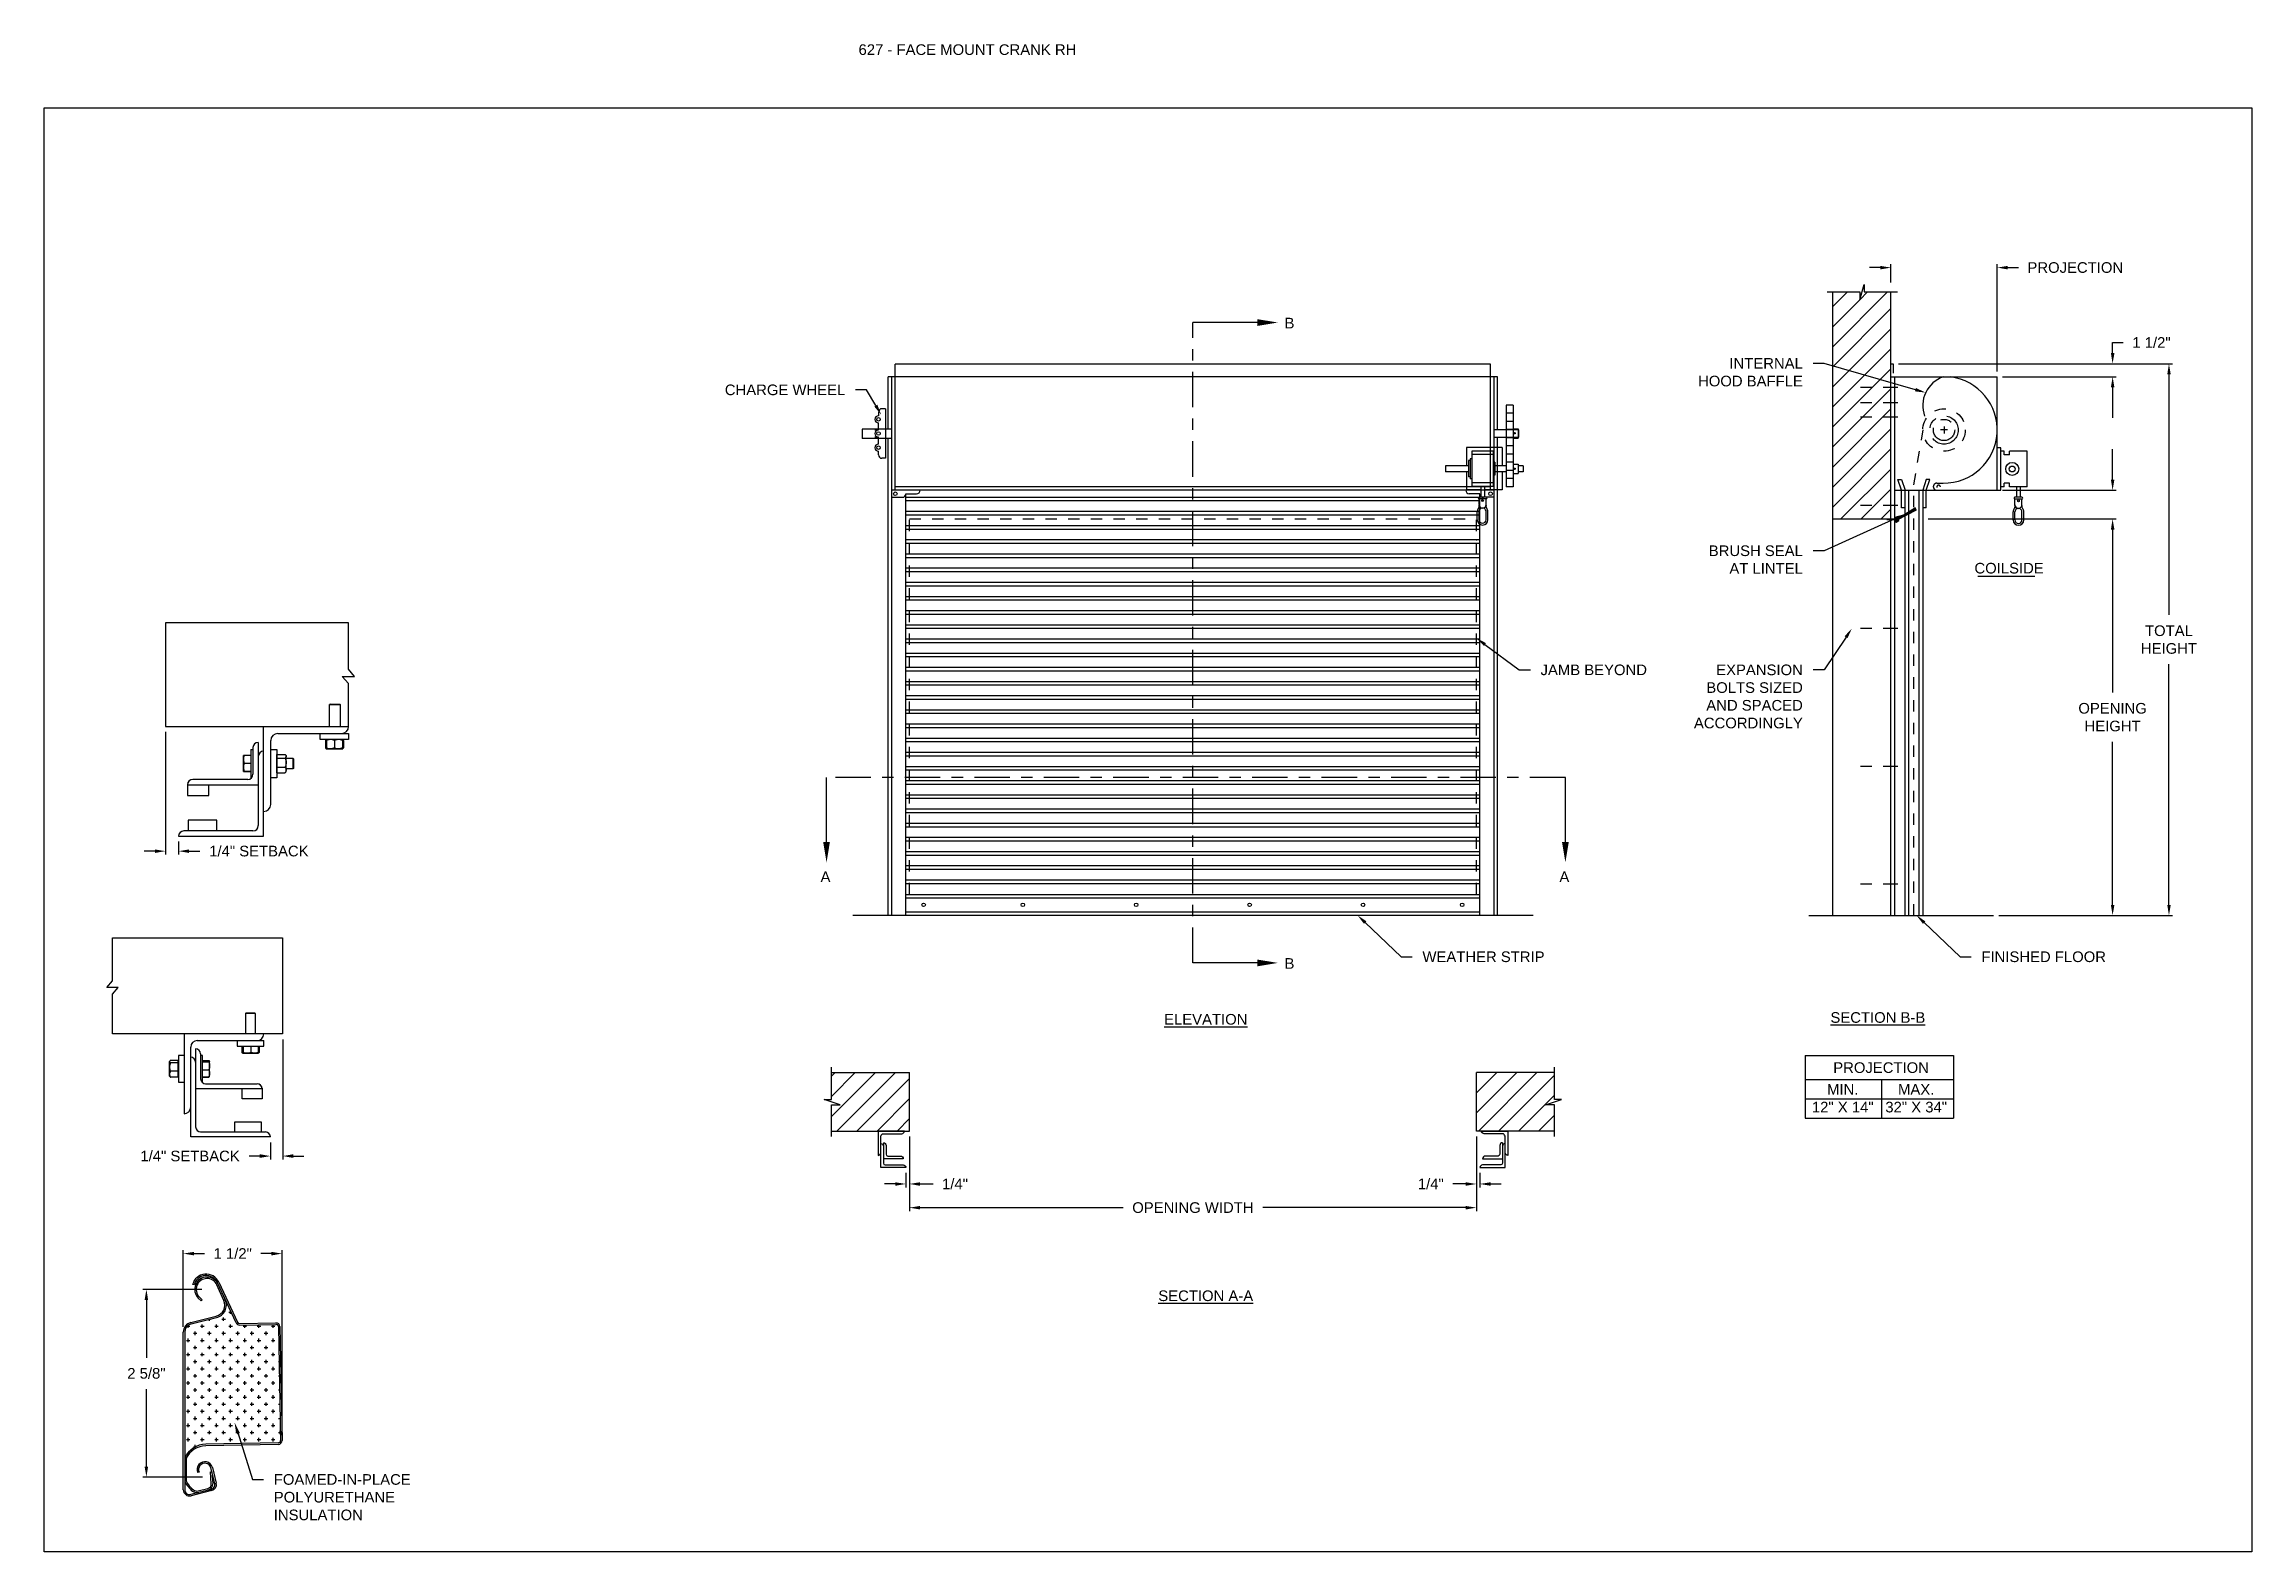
# Model space of a CAD drawing. Header units: inches. Extents: x 169.6 to 213.7, y 195.1 to 247.7.
# Drawn here: x 194.25 to 213.72, y 234.45 to 247.74 of the extents above; entities that cross this region are included whole.
import ezdxf
from ezdxf import colors
from ezdxf.entities.mleader import LeaderData, LeaderLine
from ezdxf.math import Vec2, Vec3

# ---------------------------------------------------------------- set-up
doc = ezdxf.new("R2010")
doc.units = ezdxf.units.IN
doc.header["$LTSCALE"] = 0.25
doc.header["$MEASUREMENT"] = 0
for name, pattern in [('CENTER', [2, 1.25, -0.25, 0.25, -0.25]), ('CENTER2', [1.125, 0.75, -0.125, 0.125, -0.125]), ('HIDDEN', [0.375, 0.25, -0.125])]:
    doc.linetypes.add(name, pattern=pattern)
for name, color, linetype in [('ANNOTATIONS', 1, 'Continuous'), ('CRANK RH', 7, 'Continuous'), ('DETAILS', 4, 'Continuous'), ('SECTION CUTS', 6, 'CENTER')]:
    doc.layers.add(name, color=color, linetype=linetype)
doc.styles.add('ARIAL', font='arial.ttf', dxfattribs={"height": 0.09375})
doc.styles.get("Standard").update_dxf_attribs({"font": 'romans.shx'})
doc.dimstyles.new('ARIAL', dxfattribs={"dimtxt": 0.09375, "dimasz": 0.09375, "dimexe": 0.03125, "dimexo": 0.046875, "dimgap": 0.09, "dimtad": 0, "dimtih": 1, "dimtoh": 1, "dimdec": 4, "dimzin": 0, "dimdsep": 46, "dimlunit": 4, "dimtxsty": 'ARIAL', "dimcen": 0.09, "dimadec": 0, "dimazin": 0, "dimtfac": 1, "dimtdec": 4, "dimtix": 1, "dimtofl": 0, "dimtmove": 0, "dimatfit": 3, "dimfxl": 0.18, "dimfrac": 2, "dimtolj": 1, "dimtzin": 0, "dimarcsym": 0})
doc.dimstyles.new('STANDARD$0', dxfattribs={"dimtxt": 0.09375, "dimasz": 0.09375, "dimexe": 0.03125, "dimexo": 0.046875, "dimgap": 0.09, "dimtad": 0, "dimtih": 1, "dimtoh": 1, "dimdec": 4, "dimzin": 0, "dimdsep": 46, "dimtxsty": 'ARIAL', "dimcen": 0.09, "dimadec": 0, "dimazin": 0, "dimtfac": 1, "dimtdec": 4, "dimtofl": 0, "dimtmove": 0, "dimatfit": 1, "dimfxl": 1, "dimtolj": 1, "dimtzin": 0, "dimarcsym": 0})
pattern_1 = [(45, (16.94411, -31.17125), (-0.08838835, 0.08838835), [])]

msp = doc.modelspace()

# ---------------------------------------------------------------- texts
at = {"layer": 'ANNOTATIONS', "linetype": 'Continuous', "style": 'ARIAL'}
msp.add_text('COILSIDE', height=0.09375, dxfattribs=at).set_placement((211.27554, 243.07443))
at = {"layer": 'ANNOTATIONS', "insert": (201.43451, 247.74099), "char_height": 0.09375, "width": 6.6097632, "attachment_point": 1, "line_spacing_factor": 0.86134, "style": 'ARIAL'}
msp.add_mtext('627 - FACE MOUNT CRANK RH', dxfattribs=at)
at = {"layer": 'ANNOTATIONS', "char_height": 0.09375, "attachment_point": 2, "style": 'ARIAL'}
for s, insert, width in [('{\\LELEVATION}', (204.49635, 239.18997), 3.0834986), ('{\\LSECTION B-B}', (210.42381, 239.20594), 1.3823677), ('{\\LSECTION A-A}', (204.49635, 236.75214), 1.3823677)]:
    msp.add_mtext(s, dxfattribs=dict(at, insert=insert, width=width))
for s, width, insert in [('PROJECTION ', 1.7594917, (210.4524, 238.76384)), ('MIN.\\P12" X 14" ', 0.6711642, (210.11428, 238.57185)), ('MAX.\\P32" X 34"', 0.6567117, (210.76171, 238.57185))]:
    msp.add_mtext_dynamic_manual_height_columns(s, width=width, gutter_width=1.36268, heights=[0], dxfattribs=dict(at, insert=insert))
at = {"layer": 'SECTION CUTS', "style": 'ARIAL'}
for s, p in [('B', (205.19128, 245.23573)), ('A', (201.09924, 240.35322)), ('A', (207.6152, 240.35322)), ('B', (205.19128, 239.58847))]:
    msp.add_text(s, height=0.09375, dxfattribs=at).set_placement(p)

# ---------------------------------------------------------------- blocks, each defined once
blk = doc.blocks.new('*D12')
at = {"layer": 'ANNOTATIONS', "color": 0, "lineweight": -2, "transparency": 16777216}
for p, q in [((206.883, 238.111), (206.883, 237.659)), ((206.914, 237.789), (206.914, 237.659)), ((206.789, 237.691), (206.676, 237.691)), ((207.008, 237.691), (207.102, 237.691))]:
    blk.add_line(p, q, dxfattribs=at)
at = {"layer": 'ANNOTATIONS', "color": 0, "transparency": 16777216}
for points in [[(206.789, 237.706), (206.789, 237.675), (206.883, 237.691)], [(207.008, 237.706), (207.008, 237.675), (206.914, 237.691)]]:
    blk.add_solid(points, dxfattribs=at)
at = {"layer": 'defpoints', "color": 0, "transparency": 16777216}
for p in [(206.883, 238.158), (206.914, 237.835), (206.914, 237.691)]:
    blk.add_point(p, dxfattribs=at)
at = {"layer": 'ANNOTATIONS', "color": 0, "transparency": 16777216, "insert": (206.481, 237.691), "char_height": 0.0938, "attachment_point": 5, "style": 'ARIAL'}
blk.add_mtext('\\A1;1/4"', dxfattribs=at)
blk = doc.blocks.new('*D13')
at = {"layer": 'ANNOTATIONS', "color": 0, "lineweight": -2, "transparency": 16777216}
for p, q in [((201.883, 238.111), (201.883, 237.659)), ((201.852, 237.789), (201.852, 237.659)), ((201.758, 237.691), (201.664, 237.691)), ((201.977, 237.691), (202.091, 237.691))]:
    blk.add_line(p, q, dxfattribs=at)
at = {"layer": 'ANNOTATIONS', "color": 0, "transparency": 16777216}
for points in [[(201.758, 237.706), (201.758, 237.675), (201.852, 237.691)], [(201.977, 237.706), (201.977, 237.675), (201.883, 237.691)]]:
    blk.add_solid(points, dxfattribs=at)
at = {"layer": 'defpoints', "color": 0, "transparency": 16777216}
for p in [(201.883, 238.158), (201.852, 237.835), (201.852, 237.691)]:
    blk.add_point(p, dxfattribs=at)
at = {"layer": 'ANNOTATIONS', "color": 0, "transparency": 16777216, "insert": (202.285, 237.691), "char_height": 0.0938, "attachment_point": 5, "style": 'ARIAL'}
blk.add_mtext('\\A1;1/4"', dxfattribs=at)
blk = doc.blocks.new('*D14')
at = {"layer": 'ANNOTATIONS', "color": 0, "lineweight": -2, "transparency": 16777216}
for p, q in [((201.883, 238.111), (201.883, 237.45)), ((206.883, 238.111), (206.883, 237.45)), ((201.977, 237.482), (203.767, 237.482)), ((206.789, 237.482), (205, 237.482))]:
    blk.add_line(p, q, dxfattribs=at)
at = {"layer": 'ANNOTATIONS', "color": 0, "transparency": 16777216}
for points in [[(201.977, 237.497), (201.977, 237.466), (201.883, 237.482)], [(206.789, 237.497), (206.789, 237.466), (206.883, 237.482)]]:
    blk.add_solid(points, dxfattribs=at)
at = {"layer": 'defpoints', "color": 0, "transparency": 16777216}
for p in [(201.883, 238.158), (206.883, 238.158), (206.883, 237.482)]:
    blk.add_point(p, dxfattribs=at)
at = {"layer": 'ANNOTATIONS', "color": 0, "transparency": 16777216, "insert": (204.383, 237.482), "char_height": 0.09375, "attachment_point": 5, "style": 'ARIAL'}
blk.add_mtext('\\A1;OPENING WIDTH', dxfattribs=at)
blk = doc.blocks.new('*D60')
at = {"layer": 'ANNOTATIONS', "color": 0, "lineweight": -2, "transparency": 16777216}
for p, q in [((212.494, 243.902), (212.494, 243.996)), ((211.523, 243.809), (212.526, 243.809)), ((210.867, 243.555), (212.526, 243.555)), ((212.494, 243.462), (212.494, 243.368))]:
    blk.add_line(p, q, dxfattribs=at)
at = {"layer": 'ANNOTATIONS', "color": 0, "transparency": 16777216}
for points in [[(212.479, 243.902), (212.51, 243.902), (212.494, 243.809)], [(212.479, 243.462), (212.51, 243.462), (212.494, 243.555)]]:
    blk.add_solid(points, dxfattribs=at)
at = {"layer": 'defpoints', "color": 0, "transparency": 16777216}
for p in [(211.476, 243.809), (210.82, 243.555), (212.494, 243.555)]:
    blk.add_point(p, dxfattribs=at)
at = {"layer": 'ANNOTATIONS', "color": 0, "transparency": 16777216, "insert": (212.494, 243.682), "char_height": 0.0938, "attachment_point": 5, "style": 'ARIAL'}
blk.add_mtext('\\A1;  ', dxfattribs=at)
blk = doc.blocks.new('*D61')
at = {"layer": 'ANNOTATIONS', "color": 0, "lineweight": -2, "transparency": 16777216}
for p, q in [((212.494, 245.018), (212.494, 245.111)), ((212.494, 245.111), (212.588, 245.111)), ((211.523, 244.924), (212.526, 244.924)), ((211.523, 244.809), (212.526, 244.809)), ((212.494, 244.715), (212.494, 244.621))]:
    blk.add_line(p, q, dxfattribs=at)
at = {"layer": 'ANNOTATIONS', "color": 0, "transparency": 16777216}
for points in [[(212.479, 245.018), (212.51, 245.018), (212.494, 244.924)], [(212.479, 244.715), (212.51, 244.715), (212.494, 244.809)]]:
    blk.add_solid(points, dxfattribs=at)
at = {"layer": 'defpoints', "color": 0, "transparency": 16777216}
for p in [(211.476, 244.924), (211.476, 244.809), (212.494, 244.924)]:
    blk.add_point(p, dxfattribs=at)
at = {"layer": 'ANNOTATIONS', "color": 0, "transparency": 16777216, "insert": (212.837, 245.111), "char_height": 0.0938, "attachment_point": 5, "style": 'ARIAL'}
blk.add_mtext('\\A1;1 1/2"', dxfattribs=at)
blk = doc.blocks.new('*X31')
at = {"color": 0, "linetype": 'Continuous'}
for p, q in [((12.66, 3.52), (12.72, 3.59)), ((12.67, 3.52), (12.74, 3.58)), ((12.67, 3.52), (12.73, 3.58)), ((12.68, 3.51), (12.74, 3.57)), ((12.69, 3.56), (12.72, 3.59)), ((12.69, 3.51), (12.75, 3.57)), ((12.69, 3.5), (12.76, 3.56)), ((12.7, 3.5), (12.76, 3.56)), ((12.71, 3.49), (12.77, 3.55)), ((12.71, 3.49), (12.78, 3.55)), ((12.72, 3.48), (12.78, 3.55)), ((12.73, 3.48), (12.79, 3.54)), ((12.73, 3.47), (12.8, 3.54)), ((12.74, 3.47), (12.8, 3.53)), ((12.75, 3.47), (12.81, 3.53)), ((12.75, 3.46), (12.81, 3.52)), ((12.76, 3.46), (12.78, 3.48))]:
    blk.add_line(p, q, dxfattribs=at)
blk = doc.blocks.new('*D62')
at = {"layer": 'ANNOTATIONS', "color": 0, "lineweight": -2, "transparency": 16777216}
for p, q in [((211.826, 243.555), (212.526, 243.555)), ((212.494, 243.462), (212.494, 242.024)), ((212.494, 240.152), (212.494, 241.59)), ((211.492, 240.059), (212.526, 240.059))]:
    blk.add_line(p, q, dxfattribs=at)
at = {"layer": 'ANNOTATIONS', "color": 0, "transparency": 16777216}
for points in [[(212.479, 243.462), (212.51, 243.462), (212.494, 243.555)], [(212.479, 240.152), (212.51, 240.152), (212.494, 240.059)]]:
    blk.add_solid(points, dxfattribs=at)
at = {"layer": 'defpoints', "color": 0, "transparency": 16777216}
for p in [(211.779, 243.555), (211.445, 240.059), (212.494, 240.059)]:
    blk.add_point(p, dxfattribs=at)
at = {"layer": 'ANNOTATIONS', "color": 0, "transparency": 16777216, "insert": (212.494, 241.807), "char_height": 0.09375, "attachment_point": 5, "style": 'ARIAL'}
blk.add_mtext('\\A1;OPENING\\PHEIGHT', dxfattribs=at)
blk = doc.blocks.new('*D63')
at = {"layer": 'ANNOTATIONS', "color": 0, "lineweight": -2, "transparency": 16777216}
for p, q in [((211.688, 244.924), (213.023, 244.924)), ((212.991, 244.83), (212.991, 242.709)), ((212.991, 240.152), (212.991, 242.274)), ((211.492, 240.059), (213.023, 240.059))]:
    blk.add_line(p, q, dxfattribs=at)
at = {"layer": 'ANNOTATIONS', "color": 0, "transparency": 16777216}
for points in [[(212.976, 244.83), (213.007, 244.83), (212.991, 244.924)], [(212.976, 240.152), (213.007, 240.152), (212.991, 240.059)]]:
    blk.add_solid(points, dxfattribs=at)
at = {"layer": 'defpoints', "color": 0, "transparency": 16777216}
for p in [(211.641, 244.924), (211.445, 240.059), (212.991, 240.059)]:
    blk.add_point(p, dxfattribs=at)
at = {"layer": 'ANNOTATIONS', "color": 0, "transparency": 16777216, "insert": (212.991, 242.491), "char_height": 0.0938, "attachment_point": 5, "style": 'ARIAL'}
blk.add_mtext('\\A1;TOTAL\\PHEIGHT', dxfattribs=at)
blk = doc.blocks.new('*D64')
at = {"layer": 'ANNOTATIONS', "color": 0, "lineweight": -2, "transparency": 16777216}
for p, q in [((210.445, 245.772), (210.351, 245.772)), ((210.539, 245.64), (210.539, 245.803)), ((211.476, 244.856), (211.476, 245.803)), ((211.57, 245.772), (211.664, 245.772))]:
    blk.add_line(p, q, dxfattribs=at)
at = {"layer": 'ANNOTATIONS', "color": 0, "transparency": 16777216}
for points in [[(210.445, 245.787), (210.445, 245.756), (210.539, 245.772)], [(211.57, 245.787), (211.57, 245.756), (211.476, 245.772)]]:
    blk.add_solid(points, dxfattribs=at)
at = {"layer": 'defpoints', "color": 0, "transparency": 16777216}
for p in [(211.476, 245.772), (210.539, 245.593), (211.476, 244.809)]:
    blk.add_point(p, dxfattribs=at)
at = {"layer": 'ANNOTATIONS', "color": 0, "transparency": 16777216, "insert": (212.165, 245.772), "char_height": 0.09375, "attachment_point": 5, "style": 'ARIAL'}
blk.add_mtext('\\A1;PROJECTION', dxfattribs=at)
blk = doc.blocks.new('*D67')
at = {"layer": 'ANNOTATIONS', "color": 0, "lineweight": -2, "transparency": 16777216}
for p, q in [((195.322, 241.679), (195.322, 240.595)), ((195.438, 240.71), (195.438, 240.595)), ((195.229, 240.626), (195.135, 240.626)), ((195.531, 240.626), (195.625, 240.626))]:
    blk.add_line(p, q, dxfattribs=at)
at = {"layer": 'ANNOTATIONS', "color": 0, "transparency": 16777216}
for points in [[(195.229, 240.641), (195.229, 240.61), (195.322, 240.626)], [(195.531, 240.641), (195.531, 240.61), (195.438, 240.626)]]:
    blk.add_solid(points, dxfattribs=at)
at = {"layer": 'defpoints', "color": 0, "transparency": 16777216}
for p in [(195.322, 241.726), (195.438, 240.757), (195.438, 240.626)]:
    blk.add_point(p, dxfattribs=at)
at = {"layer": 'ANNOTATIONS', "color": 0, "transparency": 16777216, "insert": (196.146, 240.626), "char_height": 0.09375, "attachment_point": 5, "style": 'ARIAL'}
blk.add_mtext('\\A1;1/4" SETBACK', dxfattribs=at)
blk = doc.blocks.new('*D70')
at = {"layer": 'ANNOTATIONS', "color": 0, "lineweight": -2, "transparency": 16777216}
for p, q in [((196.356, 238.966), (196.356, 237.906)), ((196.154, 237.937), (196.06, 237.937)), ((196.247, 238.057), (196.247, 237.906)), ((196.449, 237.937), (196.543, 237.937))]:
    blk.add_line(p, q, dxfattribs=at)
at = {"layer": 'ANNOTATIONS', "color": 0, "transparency": 16777216}
for points in [[(196.154, 237.953), (196.154, 237.921), (196.247, 237.937)], [(196.449, 237.953), (196.449, 237.921), (196.356, 237.937)]]:
    blk.add_solid(points, dxfattribs=at)
at = {"layer": 'defpoints', "color": 0, "transparency": 16777216}
for p in [(196.356, 239.013), (196.247, 238.104), (196.247, 237.937)]:
    blk.add_point(p, dxfattribs=at)
at = {"layer": 'ANNOTATIONS', "color": 0, "transparency": 16777216, "insert": (195.539, 237.937), "char_height": 0.09375, "attachment_point": 5, "style": 'ARIAL'}
blk.add_mtext('\\A1;1/4" SETBACK', dxfattribs=at)
blk = doc.blocks.new('*D71')
at = {"layer": 'ANNOTATIONS', "color": 0, "lineweight": -2, "transparency": 16777216}
for p, q in [((195.479, 236.432), (195.479, 237.108)), ((195.573, 237.077), (195.666, 237.077)), ((196.257, 237.077), (196.164, 237.077)), ((196.351, 235.477), (196.351, 237.108))]:
    blk.add_line(p, q, dxfattribs=at)
at = {"layer": 'ANNOTATIONS', "color": 0, "transparency": 16777216}
for points in [[(195.573, 237.092), (195.573, 237.061), (195.479, 237.077)], [(196.257, 237.092), (196.257, 237.061), (196.351, 237.077)]]:
    blk.add_solid(points, dxfattribs=at)
at = {"layer": 'defpoints', "color": 0, "transparency": 16777216}
for p in [(196.351, 237.077), (195.479, 236.385), (196.351, 235.43)]:
    blk.add_point(p, dxfattribs=at)
at = {"layer": 'ANNOTATIONS', "color": 0, "transparency": 16777216, "insert": (195.915, 237.077), "char_height": 0.0938, "attachment_point": 5, "style": 'ARIAL'}
blk.add_mtext('\\A1;1 1/2"', dxfattribs=at)
blk = doc.blocks.new('*D72')
at = {"layer": 'ANNOTATIONS', "color": 0, "lineweight": -2, "transparency": 16777216}
for p, q in [((195.642, 236.761), (195.122, 236.761)), ((195.154, 236.668), (195.154, 236.158)), ((195.154, 235.199), (195.154, 235.881)), ((195.65, 235.106), (195.122, 235.106))]:
    blk.add_line(p, q, dxfattribs=at)
at = {"layer": 'ANNOTATIONS', "color": 0, "transparency": 16777216}
for points in [[(195.138, 236.668), (195.169, 236.668), (195.154, 236.761)], [(195.138, 235.199), (195.169, 235.199), (195.154, 235.106)]]:
    blk.add_solid(points, dxfattribs=at)
at = {"layer": 'defpoints', "color": 0, "transparency": 16777216}
for p in [(195.688, 236.761), (195.154, 235.106), (195.697, 235.106)]:
    blk.add_point(p, dxfattribs=at)
at = {"layer": 'ANNOTATIONS', "color": 0, "transparency": 16777216, "insert": (195.154, 236.02), "char_height": 0.0938, "attachment_point": 5, "style": 'ARIAL'}
blk.add_mtext('\\A1;2 5/8"', dxfattribs=at)

# ---------------------------------------------------------------- dimensions: what is measured, and where the dimension line sits
at = {"layer": 'ANNOTATIONS'}
for base, p1, p2, text, dimstyle, picture, middle in [((211.47622, 245.77181), (210.53872, 245.59318), (211.47622, 244.80873), 'PROJECTION', 'STANDARD$0', '*D64', (212.16533, 245.77181)), ((201.852, 237.69054), (201.88325, 238.15788), (201.852, 237.8354), '1/4"', 'ARIAL', '*D13', (202.28504, 237.69054)), ((206.88325, 237.48158), (201.88325, 238.15788), (206.88325, 238.15788), 'OPENING WIDTH', 'STANDARD$0', '*D14', (204.38325, 237.48158)), ((206.9145, 237.69054), (206.88325, 238.15788), (206.9145, 237.8354), '1/4"', 'ARIAL', '*D12', (206.48146, 237.69054))]:
    dim = msp.add_linear_dim(base=base, p1=p1, p2=p2, text=text, dimstyle=dimstyle, dxfattribs=at)
    dim.commit()
    dim.dimension.update_dxf_attribs({"geometry": picture, "text_midpoint": middle, "dimtype": 160})
for base, p1, p2, text, picture, middle in [((212.49426, 244.92377), (211.47622, 244.80873), (211.47622, 244.92377), '1 1/2"', '*D61', (212.8367, 245.11127)), ((212.99149, 240.05873), (211.64134, 244.92377), (211.44497, 240.05873), 'TOTAL\\PHEIGHT', '*D63', (212.99149, 242.49125)), ((212.49426, 240.05873), (211.7793, 243.55536), (211.44497, 240.05873), 'OPENING\\PHEIGHT', '*D62', (212.49426, 241.80704))]:
    dim = msp.add_linear_dim(base=base, p1=p1, p2=p2, angle=90, text=text, dimstyle='STANDARD$0', dxfattribs=at)
    dim.commit()
    dim.dimension.update_dxf_attribs({"geometry": picture, "text_midpoint": middle})
for base, p1, p2, text, dimstyle, picture, middle in [((212.49426, 243.55536), (211.47622, 243.80873), (210.81997, 243.55536), '  ', 'STANDARD$0', '*D60', (212.49426, 243.68204)), ((195.15367, 235.10555), (195.68846, 236.76141), (195.69685, 235.10555), '2 5/8"', 'ARIAL', '*D72', (195.15367, 236.01995))]:
    dim = msp.add_linear_dim(base=base, p1=p1, p2=p2, angle=90, text=text, dimstyle=dimstyle, dxfattribs=at)
    dim.commit()
    dim.dimension.update_dxf_attribs({"geometry": picture, "text_midpoint": middle, "dimtype": 160})
dim = msp.add_linear_dim(base=(195.43763, 240.6258), p1=(195.3223, 241.72603), p2=(195.43763, 240.75728), text='1/4" SETBACK', dimstyle='STANDARD$0', override={"dimarcsym": 1}, dxfattribs=at)
dim.commit()
dim.dimension.update_dxf_attribs({"geometry": '*D67', "text_midpoint": (196.14602, 240.6258), "dimtype": 160})
dim = msp.add_linear_dim(base=(196.24748, 237.93694), p1=(196.3556, 239.01252), p2=(196.24748, 238.10432), angle=180, text='1/4" SETBACK', dimstyle='STANDARD$0', override={"dimarcsym": 1}, dxfattribs=at)
dim.commit()
dim.dimension.update_dxf_attribs({"geometry": '*D70', "text_midpoint": (195.53909, 237.93694)})
dim = msp.add_linear_dim(base=(196.35056, 237.07654), p1=(195.47908, 236.38479), p2=(196.35056, 235.43009), text='1 1/2"', dimstyle='ARIAL', dxfattribs=at)
dim.commit()
dim.dimension.update_dxf_attribs({"geometry": '*D71', "text_midpoint": (195.91482, 237.07654)})

# ---------------------------------------------------------------- hatches: boundary and pattern name
at = {"layer": 'CRANK RH', "linetype": 'Continuous'}
h = msp.add_hatch(dxfattribs=at)
h.set_pattern_fill('ANSI31', color=256, style=0)
h.set_pattern_definition([(45, (-19.0073, 21.8742), (-0.08838835, 0.08838835), [])])
h.paths.add_polyline_path([(210.53872, 244.82249), (210.53872, 245.55708), (210.30222, 245.55708), (210.30222, 245.62174), (210.26381, 245.48838), (210.26381, 245.55708), (210.02309, 245.55708), (210.02309, 245.00678)])
h.paths.add_polyline_path([(210.02309, 245.00678), (210.02309, 243.55536), (210.53872, 243.55536), (210.53872, 244.80873), (210.53872, 244.82249)])
at = {"layer": 'CRANK RH'}
h = msp.add_hatch(dxfattribs=at)
h.set_pattern_fill('ANSI31', color=256, style=0)
h.set_pattern_definition(pattern_1)
h.paths.add_polyline_path([(201.88325, 238.6735), (201.19575, 238.6735), (201.19575, 238.4363), (201.13165, 238.4363), (201.27372, 238.3894), (201.19575, 238.3894), (201.19575, 238.15788), (201.88325, 238.15788), (201.88325, 238.32038)])
h = msp.add_hatch(dxfattribs=at)
h.set_pattern_fill('ANSI31', color=256, style=0)
h.set_pattern_definition(pattern_1)
h.paths.add_polyline_path([(207.63485, 238.4363), (207.57075, 238.4363), (207.57075, 238.6735), (206.88325, 238.6735), (206.88325, 238.15788), (206.90142, 238.15788), (207.57075, 238.15788), (207.57075, 238.3894), (207.49278, 238.3894)])
at = {"layer": 'DETAILS'}
h = msp.add_hatch(dxfattribs=at)
h.set_pattern_fill('CROSS', color=256, scale=0.25, style=0)
h.set_pattern_definition([(0, (182.0687, 223.124095), (0.0625, 0.0625), [0.03125, -0.09375]), (90, (182.084324, 223.10847), (-0.0625, 0.0625), [0.03125, -0.09375])])
h.paths.add_polyline_path([(195.49226, 235.2811), (195.49482, 235.2811, -0.27814768), (195.67682, 235.39566), (196.31733, 235.40796, 0.41421356), (196.3374, 235.42882), (196.31812, 236.43307, 0.41421356), (196.29726, 236.45314), (195.97717, 236.447, -0.29621349), (195.9451, 236.46696), (195.84629, 236.6779), (195.84906, 236.66844, -0.46630766), (195.77309, 236.51267), (195.5484, 236.45664, 0.34432761), (195.49226, 236.38479)])

# ---------------------------------------------------------------- linework, layer by layer
at = {"linetype": 'Continuous'}
msp.add_line((209.81374, 240.05873), (211.44497, 240.05873), dxfattribs=at)
at = {"layer": 'ANNOTATIONS'}
for p, q in [((210.607, 244.92377), (213.01406, 244.92377)), ((211.52309, 244.80873), (212.52551, 244.80873)), ((212.49426, 244.71498), (212.49426, 244.44659)), ((212.49426, 243.90248), (212.49426, 244.17086)), ((211.52309, 243.80873), (212.52551, 243.80873)), ((209.78371, 238.82327), (209.78371, 238.2719)), ((209.78371, 238.82327), (211.09148, 238.82327)), ((211.09148, 238.82327), (211.09148, 238.2719)), ((209.78371, 238.6118), (211.09148, 238.6118)), ((210.45656, 238.6118), (210.45656, 238.2719)), ((209.78371, 238.44185), (211.09148, 238.44185)), ((209.78371, 238.2719), (211.09148, 238.2719))]:
    msp.add_line(p, q, dxfattribs=at)
at = {"layer": 'ANNOTATIONS', "linetype": 'Continuous'}
msp.add_line((211.305, 243.05035), (211.80813, 243.05035), dxfattribs=at)
at = {"layer": 'ANNOTATIONS'}
for points in [[(212.47864, 244.71498), (212.50989, 244.71498), (212.49426, 244.80873)], [(212.47864, 243.90248), (212.50989, 243.90248), (212.49426, 243.80873)]]:
    msp.add_solid(points, dxfattribs=at)
at = {"layer": 'CRANK RH', "linetype": 'Continuous'}
for p, q in [((209.97671, 245.55708), (210.26381, 245.55708)), ((210.02309, 245.55708), (210.02309, 240.05873)), ((210.26381, 245.48838), (210.30222, 245.62174)), ((210.26381, 245.55708), (210.26381, 245.48838)), ((210.30222, 245.62174), (210.30222, 245.55708)), ((210.30222, 245.55708), (210.59742, 245.55708)), ((210.53872, 240.05873), (210.53872, 245.55708)), ((201.75825, 244.80873), (201.73481, 244.80873)), ((210.53872, 244.92377), (210.56012, 244.92377)), ((210.53872, 244.80873), (211.47622, 244.80873)), ((210.56012, 244.92377), (210.56012, 244.84151)), ((210.56997, 244.80873), (210.56997, 240.05873)), ((211.47622, 243.80873), (211.47622, 244.80873)), ((201.60981, 244.49623), (201.60981, 244.46498)), ((201.60981, 244.33998), (201.60981, 244.40248)), ((201.67231, 244.52748), (201.64106, 244.52748)), ((201.67231, 244.52748), (201.67231, 244.08998)), ((201.57856, 244.33998), (201.60981, 244.33998)), ((201.60981, 244.27748), (201.57856, 244.27748)), ((201.60981, 244.21498), (201.60981, 244.27748)), ((201.60981, 244.12123), (201.60981, 244.15248)), ((206.79731, 244.18583), (206.79731, 244.02428)), ((206.84419, 244.15458), (206.84419, 243.84208)), ((207.03169, 244.15458), (207.03169, 243.84208)), ((207.25825, 244.33998), (207.0395, 244.33998)), ((207.0395, 244.27748), (207.25825, 244.27748)), ((207.10981, 244.18583), (207.10981, 244.02428)), ((207.25825, 244.27748), (207.25825, 244.33998)), ((211.50747, 243.80873), (211.50747, 244.18373)), ((211.53872, 244.12123), (211.53872, 244.15248)), ((211.58559, 244.12123), (211.58559, 244.15248)), ((211.74157, 243.83998), (211.74157, 244.15248)), ((201.67231, 244.08998), (201.64106, 244.08998)), ((206.79731, 243.97238), (206.79731, 243.81083)), ((206.81294, 244.07116), (206.81294, 243.92551)), ((206.82856, 244.08678), (206.82856, 243.90988)), ((207.04731, 244.05553), (207.04731, 243.94113)), ((207.10981, 243.97238), (207.10981, 243.81083)), ((207.00825, 243.83998), (201.75825, 243.83998)), ((206.92231, 243.84208), (206.92231, 243.74833)), ((206.95356, 243.84208), (206.95356, 243.74833)), ((210.56997, 243.80873), (211.47622, 243.80873)), ((210.63247, 243.80873), (210.60122, 243.90248)), ((210.60122, 243.90248), (210.63247, 243.90248)), ((210.63247, 243.90248), (210.66372, 243.80873)), ((210.63247, 243.65248), (210.63247, 243.80873)), ((210.66372, 240.05873), (210.66372, 243.80873)), ((210.69497, 243.80873), (210.69497, 240.05873)), ((210.78872, 240.05873), (210.78872, 243.80873)), ((210.85122, 243.90248), (210.81997, 243.80873)), ((210.81997, 243.80873), (210.81997, 240.05873)), ((210.85122, 243.80873), (210.88247, 243.90248)), ((210.88247, 243.90248), (210.85122, 243.90248)), ((210.85122, 243.65248), (210.85122, 243.80873)), ((210.94452, 243.87123), (210.99889, 243.87123)), ((211.53872, 243.83998), (211.53872, 243.87123)), ((211.58559, 243.83998), (211.58559, 243.87123)), ((211.64796, 243.83998), (211.64796, 243.74623)), ((211.67921, 243.83998), (211.67921, 243.74623)), ((206.89107, 243.54878), (206.89107, 243.61984)), ((206.96919, 243.73271), (206.90669, 243.73271)), ((206.90669, 243.68235), (206.90669, 243.73271)), ((206.9067, 243.54878), (206.9067, 243.61984)), ((206.96919, 243.68235), (206.96919, 243.73271)), ((206.98482, 243.54879), (206.98482, 243.61985)), ((210.56767, 243.55536), (210.59139, 243.569)), ((210.59109, 243.55328), (210.7544, 243.65556)), ((210.59176, 243.55211), (210.75642, 243.65205)), ((210.59244, 243.55094), (210.75843, 243.64855)), ((210.59244, 243.55094), (210.75978, 243.64621)), ((210.59244, 243.55094), (210.76112, 243.64387)), ((210.59311, 243.54978), (210.76314, 243.64037)), ((210.59378, 243.54861), (210.76515, 243.63686)), ((210.66372, 243.65248), (210.63247, 243.65248)), ((210.85122, 243.65248), (210.81997, 243.65248)), ((211.61672, 243.54667), (211.61672, 243.61774)), ((211.69483, 243.7306), (211.63233, 243.7306)), ((211.63234, 243.68024), (211.63233, 243.7306)), ((211.63234, 243.54668), (211.63234, 243.61774)), ((211.69484, 243.68024), (211.69483, 243.7306)), ((211.71047, 243.54668), (211.71047, 243.61774)), ((210.02309, 243.55536), (210.53872, 243.55536)), ((210.58155, 243.52914), (210.56964, 243.54985)), ((210.57413, 243.55286), (210.5894, 243.56163)), ((210.58488, 243.53416), (210.57413, 243.55286)), ((210.58488, 243.53416), (210.60015, 243.54294)), ((210.58527, 243.52813), (210.60753, 243.54098)), ((210.58706, 243.56029), (210.59781, 243.5416)), ((210.59442, 243.5583), (210.59308, 243.56064)), ((210.59442, 243.5583), (210.59676, 243.55965)), ((210.59775, 243.56333), (210.59507, 243.568)), ((210.5998, 243.54896), (210.60213, 243.5503)), ((210.60114, 243.54662), (210.5998, 243.54896)), ((210.60868, 243.54433), (210.60581, 243.54931)), ((201.19575, 238.4363), (201.19575, 238.72038)), ((207.57075, 238.4363), (207.57075, 238.72038)), ((201.27372, 238.3894), (201.13165, 238.4363)), ((201.13165, 238.4363), (201.19575, 238.4363)), ((201.19575, 238.111), (201.19575, 238.3894)), ((201.19575, 238.3894), (201.27372, 238.3894)), ((207.49278, 238.3894), (207.63485, 238.4363)), ((207.57075, 238.3894), (207.49278, 238.3894)), ((207.63485, 238.4363), (207.57075, 238.4363)), ((207.57075, 238.111), (207.57075, 238.3894)), ((201.62987, 237.8354), (201.62987, 238.10266)), ((207.13663, 237.8354), (207.13663, 238.10266))]:
    msp.add_line(p, q, dxfattribs=at)
at = {"layer": 'CRANK RH'}
for p, q in [((201.69575, 244.34804), (201.69575, 244.80873)), ((207.07075, 244.80873), (201.69575, 244.80873)), ((201.727, 240.05873), (201.727, 244.80873)), ((201.75825, 243.80873), (201.75825, 244.92005)), ((207.00825, 244.92005), (201.75825, 244.92005)), ((207.00825, 243.80873), (207.00825, 244.92005)), ((207.0395, 240.05873), (207.0395, 244.80873)), ((207.07075, 244.33998), (207.07075, 244.80873)), ((207.20896, 244.5597), (207.14676, 244.5597)), ((207.14676, 244.5597), (207.14676, 243.8397)), ((207.20896, 244.5597), (207.20896, 243.8397)), ((201.46611, 244.34804), (201.46611, 244.2652)), ((201.727, 244.34804), (201.46611, 244.34804)), ((207.20896, 244.4877), (207.14676, 244.4877)), ((207.20896, 244.4157), (207.14676, 244.4157)), ((207.20896, 244.35014), (207.25266, 244.35014)), ((207.25266, 244.35014), (207.25266, 244.26731)), ((201.727, 244.2652), (201.46611, 244.2652)), ((201.69575, 240.05873), (201.69575, 244.2652)), ((207.10981, 244.18583), (206.79731, 244.18583)), ((207.03169, 244.15458), (206.84419, 244.15458)), ((207.07075, 240.05873), (207.07075, 244.27748)), ((207.20896, 244.3437), (207.14676, 244.3437)), ((207.20896, 244.2717), (207.14676, 244.2717)), ((207.20896, 244.1997), (207.14676, 244.1997)), ((207.20896, 244.26731), (207.25266, 244.26731)), ((211.50747, 244.18373), (211.47622, 244.18373)), ((211.53872, 244.15248), (211.50747, 244.15248)), ((211.74157, 244.15248), (211.58559, 244.15248)), ((206.81294, 244.02428), (206.61211, 244.02428)), ((206.61211, 244.02428), (206.61211, 243.97238)), ((206.81294, 243.97238), (206.61211, 243.97238)), ((206.82856, 244.07116), (206.81294, 244.07116)), ((206.84419, 244.08678), (206.82856, 244.08678)), ((207.03169, 244.12333), (206.84419, 244.12333)), ((207.04731, 244.05553), (207.03169, 244.05553)), ((207.14676, 244.02428), (207.04731, 244.02428)), ((207.14676, 243.97238), (207.04731, 243.97238)), ((207.20896, 244.1277), (207.14676, 244.1277)), ((207.20896, 244.0557), (207.14676, 244.0557)), ((207.20896, 243.9837), (207.14676, 243.9837)), ((207.20896, 244.03764), (207.25266, 244.03764)), ((207.25266, 244.03764), (207.25266, 243.95481)), ((207.29502, 244.02428), (207.25266, 244.02428)), ((207.29502, 243.97238), (207.25266, 243.97238)), ((207.29502, 244.02428), (207.29502, 243.97238)), ((211.58559, 244.12123), (211.53872, 244.12123)), ((207.0395, 243.80873), (201.727, 243.80873)), ((201.852, 240.05873), (201.852, 243.77748)), ((201.852, 243.77748), (201.94575, 243.77748)), ((206.92231, 243.81083), (206.79731, 243.81083)), ((206.82856, 243.92551), (206.81294, 243.92551)), ((206.9145, 243.77748), (206.82075, 243.77748)), ((206.84419, 243.90988), (206.82856, 243.90988)), ((207.03169, 243.87333), (206.84419, 243.87333)), ((207.03169, 243.84208), (206.84419, 243.84208)), ((206.9145, 240.05873), (206.9145, 243.77748)), ((207.10981, 243.81083), (206.95356, 243.81083)), ((207.04731, 243.94113), (207.03169, 243.94113)), ((207.20896, 243.9117), (207.14676, 243.9117)), ((207.20896, 243.8397), (207.14676, 243.8397)), ((207.20896, 243.95481), (207.25266, 243.95481)), ((211.53872, 243.83998), (211.50747, 243.83998)), ((211.58559, 243.87123), (211.53872, 243.87123)), ((211.74157, 243.83998), (211.58559, 243.83998)), ((201.727, 243.74623), (201.82075, 243.74623)), ((206.9145, 243.74505), (201.852, 243.74505)), ((206.9145, 243.7138), (201.852, 243.7138)), ((206.9145, 243.62005), (201.852, 243.62005)), ((206.9145, 243.5888), (201.852, 243.5888)), ((206.96919, 243.74833), (206.90669, 243.74833)), ((207.0395, 243.74623), (206.94575, 243.74623)), ((206.9692, 243.54879), (206.9692, 243.61985)), ((211.69483, 243.74623), (211.63233, 243.74622)), ((211.69484, 243.54668), (211.69484, 243.61774)), ((206.9145, 243.49505), (201.852, 243.49505)), ((206.9145, 243.4638), (201.852, 243.4638)), ((210.50202, 243.54985), (210.50202, 243.55536)), ((210.50202, 243.54985), (210.56964, 243.54985)), ((210.53872, 243.55536), (210.56767, 243.55536)), ((206.9145, 243.37005), (201.852, 243.37005)), ((206.9145, 243.3388), (201.852, 243.3388)), ((206.9145, 243.24505), (201.852, 243.24505)), ((206.9145, 243.2138), (201.852, 243.2138)), ((206.9145, 243.12005), (201.852, 243.12005)), ((206.9145, 243.0888), (201.852, 243.0888)), ((206.9145, 242.99505), (201.852, 242.99505)), ((206.9145, 242.9638), (201.852, 242.9638)), ((206.9145, 242.87005), (201.852, 242.87005)), ((206.9145, 242.8388), (201.852, 242.8388)), ((206.9145, 242.74505), (201.852, 242.74505)), ((206.9145, 242.7138), (201.852, 242.7138)), ((206.9145, 242.62005), (201.852, 242.62005)), ((206.9145, 242.5888), (201.852, 242.5888)), ((206.9145, 242.49505), (201.852, 242.49505)), ((206.9145, 242.4638), (201.852, 242.4638)), ((206.9145, 242.37005), (201.852, 242.37005)), ((206.9145, 242.3388), (201.852, 242.3388)), ((206.9145, 242.24505), (201.852, 242.24505)), ((206.9145, 242.2138), (201.852, 242.2138)), ((206.9145, 242.12005), (201.852, 242.12005)), ((206.9145, 242.0888), (201.852, 242.0888)), ((206.9145, 241.99505), (201.852, 241.99505)), ((206.9145, 241.9638), (201.852, 241.9638)), ((206.9145, 241.87005), (201.852, 241.87005)), ((206.9145, 241.8388), (201.852, 241.8388)), ((206.9145, 241.74505), (201.852, 241.74505)), ((206.9145, 241.7138), (201.852, 241.7138)), ((206.9145, 241.62005), (201.852, 241.62005)), ((206.9145, 241.5888), (201.852, 241.5888)), ((206.9145, 241.49505), (201.852, 241.49505)), ((206.9145, 241.4638), (201.852, 241.4638)), ((206.9145, 241.37005), (201.852, 241.37005)), ((206.9145, 241.3388), (201.852, 241.3388)), ((206.9145, 241.24505), (201.852, 241.24505)), ((206.9145, 241.2138), (201.852, 241.2138)), ((206.9145, 241.12005), (201.852, 241.12005)), ((206.9145, 241.0888), (201.852, 241.0888)), ((206.9145, 240.99505), (201.852, 240.99505)), ((206.9145, 240.9638), (201.852, 240.9638)), ((206.9145, 240.87005), (201.852, 240.87005)), ((206.9145, 240.8388), (201.852, 240.8388)), ((206.9145, 240.74505), (201.852, 240.74505)), ((206.9145, 240.7138), (201.852, 240.7138)), ((206.9145, 240.62005), (201.852, 240.62005)), ((206.9145, 240.5888), (201.852, 240.5888)), ((206.9145, 240.49505), (201.852, 240.49505)), ((206.9145, 240.4638), (201.852, 240.4638)), ((206.9145, 240.37005), (201.852, 240.37005)), ((206.9145, 240.3388), (201.852, 240.3388)), ((201.852, 240.24505), (206.9145, 240.24505)), ((201.852, 240.2138), (206.9145, 240.2138)), ((201.852, 240.08998), (206.9145, 240.08998)), ((207.38325, 240.05873), (201.38325, 240.05873)), ((201.19575, 238.6735), (201.88325, 238.6735)), ((201.88325, 238.15788), (201.88325, 238.6735)), ((206.88325, 238.15788), (206.88325, 238.6735)), ((207.57075, 238.6735), (206.88325, 238.6735)), ((201.19575, 238.15788), (201.88325, 238.15788)), ((207.57075, 238.15788), (206.88325, 238.15788))]:
    msp.add_line(p, q, dxfattribs=at)
at = {"layer": 'CRANK RH', "linetype": 'CENTER2', "ltscale": 0.7}
for p, q in [((210.60122, 244.71498), (210.19497, 244.71498)), ((210.60122, 244.57938), (210.19497, 244.57938)), ((210.60122, 244.45322), (210.19497, 244.45322)), ((210.60122, 243.67399), (210.19497, 243.67399)), ((210.60122, 242.58998), (210.19497, 242.58998)), ((210.60122, 241.37123), (210.19497, 241.37123)), ((210.60122, 240.33368), (210.19497, 240.33368))]:
    msp.add_line(p, q, dxfattribs=at)
at = {"layer": 'CRANK RH', "linetype": 'CENTER'}
for p, q in [((211.00747, 244.37123), (211.00747, 244.30873)), ((211.03872, 244.33998), (210.97622, 244.33998))]:
    msp.add_line(p, q, dxfattribs=at)
at = {"layer": 'CRANK RH', "linetype": 'HIDDEN'}
for p, q in [((210.7405, 243.85662), (210.82262, 244.34012)), ((210.7405, 240.05873), (210.7405, 243.85662)), ((201.88325, 240.24623), (201.88325, 243.55536)), ((201.88325, 243.55536), (206.88325, 243.55536)), ((206.88325, 240.24623), (206.88325, 243.55536))]:
    msp.add_line(p, q, dxfattribs=at)
at = {"layer": 'CRANK RH', "linetype": 'ByBlock'}
msp.add_line((211.47622, 243.80873), (211.50747, 243.80873), dxfattribs=at)
at = {"layer": 'CRANK RH'}
for points in [[(207.21744, 244.31106), (207.2189, 244.31359), (207.22182, 244.31359), (207.22328, 244.31106), (207.22182, 244.30853), (207.2189, 244.30853)], [(207.21744, 243.99856), (207.2189, 244.00109), (207.22182, 244.00109), (207.22328, 243.99856), (207.22182, 243.99603), (207.2189, 243.99603)]]:
    msp.add_lwpolyline(points, close=True, dxfattribs=at)
at = {"layer": 'CRANK RH', "linetype": 'Continuous'}
for points in [[(201.62987, 238.10266, -0.23306277), (201.6455, 238.13436), (201.81546, 238.13436, 0.41421356), (201.83898, 238.15788), (201.60636, 238.15788), (201.60636, 237.94318, 0.41421356), (201.62987, 237.96669)], [(207.13663, 238.10266, 0.23306277), (207.121, 238.13436), (206.95104, 238.13436, -0.41421356), (206.92752, 238.15788), (207.16014, 238.15788), (207.16014, 237.94318, -0.41421356), (207.13663, 237.96669)], [(201.65338, 238.05456), (201.65338, 237.87453, 0.41421356), (201.66901, 237.85891), (201.82849, 237.85891, -0.41421356), (201.852, 237.8354), (201.62987, 237.8354)], [(201.62987, 238.04772, -0.41421356), (201.65338, 238.02421)], [(201.65338, 238.05456, -0.41421356), (201.67689, 238.03105), (201.67689, 237.95278, 0.41421356), (201.69252, 237.93715), (201.80498, 237.93715, -0.41421356), (201.82849, 237.91364), (201.65338, 237.91364)], [(207.11312, 238.05456), (207.11312, 237.87453, -0.41421356), (207.09749, 237.85891), (206.93801, 237.85891, 0.41421356), (206.9145, 237.8354), (207.13663, 237.8354)], [(207.11312, 238.05456, 0.41421356), (207.08961, 238.03105), (207.08961, 237.95278, -0.41421356), (207.07398, 237.93715), (206.96152, 237.93715, 0.41421356), (206.93801, 237.91364), (207.11312, 237.91364)], [(207.13663, 238.04772, 0.41421356), (207.11312, 238.02421)]]:
    msp.add_lwpolyline(points, format="xyb", dxfattribs=at)
at = {"layer": 'CRANK RH'}
for centre, radius in [((201.60981, 244.43373), 0.01562), ((201.60981, 244.30873), 0.01562), ((201.60981, 244.18373), 0.01562), ((207.22036, 244.31106), 0.0057), ((207.22036, 243.99856), 0.0057), ((201.75825, 243.77748), 0.01562), ((207.00825, 243.77748), 0.01562)]:
    msp.add_circle(centre, radius, dxfattribs=at)
at = {"layer": 'CRANK RH', "linetype": 'HIDDEN'}
msp.add_circle((211.00747, 244.33998), 0.1875, dxfattribs=at)
at = {"layer": 'CRANK RH', "linetype": 'CENTER'}
for radius in [0.125, 0.09375]:
    msp.add_circle((211.00747, 244.33998), radius, dxfattribs=at)
at = {"layer": 'CRANK RH', "linetype": 'Continuous'}
for centre, radius in [((211.60843, 243.99623), 0.0572), ((211.60843, 243.99623), 0.02595), ((206.93794, 243.71708), 0.00781), ((211.66358, 243.71498), 0.00781), ((202.00825, 240.15248), 0.01562), ((202.88325, 240.15248), 0.01562), ((203.88325, 240.15248), 0.01562), ((204.88325, 240.15248), 0.01562), ((205.88325, 240.15248), 0.01562), ((206.75825, 240.15248), 0.01562)]:
    msp.add_circle(centre, radius, dxfattribs=at)
for centre, radius, start, end in [((211.0897, 244.55404), 0.27011, 109.452348, 199.931237), ((211.00577, 244.34163), 0.47045, 269.161612, 83.155894), ((201.60981, 244.43373), 0.03125, 90, 270), ((201.64106, 244.49623), 0.03125, 90, 180), ((201.60981, 244.30873), 0.03125, 90, 270), ((201.60981, 244.18373), 0.03125, 90, 270), ((201.64106, 244.12123), 0.03125, 180, 270), ((201.82075, 243.77748), 0.03125, 270, 0), ((201.94575, 243.80873), 0.03125, 270, 0), ((206.82075, 243.80873), 0.03125, 180, 270), ((206.94575, 243.77748), 0.03125, 180, 270), ((210.59273, 243.56666), 0.0027, 29.898058, 119.898058), ((210.58393, 243.53055), 0.00277, 210.618685, 299.037933), ((210.59074, 243.5593), 0.0027, 29.898058, 119.898058), ((210.59542, 243.56198), 0.0027, 299.898058, 29.898058), ((210.5988, 243.54528), 0.0027, 299.898058, 29.898058), ((210.60348, 243.54796), 0.0027, 29.898058, 119.898058), ((210.60618, 243.54332), 0.0027, 300.003607, 22.117674)]:
    msp.add_arc(centre, radius, start, end, dxfattribs=at)
at = {"layer": 'CRANK RH', "linetype": 'HIDDEN'}
for centre, radius, start, end in [((210.94408, 243.83998), 0.03125, 89.181545, 359.181569), ((210.95967, 243.83745), 0.01579, 7.58787, 198.601061)]:
    msp.add_arc(centre, radius, start, end, dxfattribs=at)
at = {"layer": 'CRANK RH'}
for centre, radius, start, end in [((206.93795, 243.61984), 0.04688, 141.321323, 180.003511), ((206.90669, 243.74052), 0.00781, 90.003511, 270.003511), ((206.87696, 243.66867), 0.03125, 321.321323, 12.639136), ((206.93794, 243.68234), 0.03125, 180.003511, 0.003511), ((206.93795, 243.61984), 0.03125, 0.003511, 180.003511), ((206.99893, 243.66868), 0.03125, 167.367885, 218.685698), ((206.96919, 243.74052), 0.00781, 270.003511, 90.003511), ((206.93795, 243.61984), 0.04688, 0.003511, 38.685698), ((211.66359, 243.61774), 0.04688, 141.321323, 180.003511), ((211.63233, 243.73841), 0.00781, 90.003511, 270.003511), ((211.6026, 243.66656), 0.03125, 321.321323, 12.639136), ((211.66359, 243.68024), 0.03125, 180.003511, 0.003511), ((211.66359, 243.61774), 0.03125, 0.003511, 180.003511), ((211.72457, 243.66657), 0.03125, 167.367885, 218.685698), ((211.69483, 243.73842), 0.00781, 270.003511, 90.003511), ((211.66359, 243.61774), 0.04688, 0.003511, 38.685698), ((206.93795, 243.54878), 0.04688, 180.003511, 0.003511), ((206.93795, 243.54878), 0.03125, 180.003511, 0.003511), ((211.66359, 243.54668), 0.04688, 180.003511, 0.003511), ((211.66359, 243.54668), 0.03125, 180.003511, 0.003511)]:
    msp.add_arc(centre, radius, start, end, dxfattribs=at)
at = {"layer": 'CRANK RH', "linetype": 'ByBlock'}
msp.add_point((206.88325, 243.37123), dxfattribs=at)
at = {"layer": 'defpoints'}
msp.add_lwpolyline([(213.72204, 234.44685), (194.25216, 234.44685), (194.25216, 247.18196), (213.72204, 247.18196)], close=True, dxfattribs=at)
at = {"layer": 'DETAILS'}
for p, q in [((196.98997, 242.16653), (196.93564, 242.22978)), ((196.88131, 242.16653), (196.98997, 242.16653)), ((196.93564, 242.10328), (196.88131, 242.16653)), ((196.77415, 241.92278), (196.76954, 241.91817)), ((196.76954, 241.72603), (196.76954, 241.91817)), ((196.76954, 241.91817), (196.86329, 241.91817)), ((196.77415, 241.92278), (196.85869, 241.92278)), ((196.85869, 241.92278), (196.86329, 241.91817)), ((196.86329, 241.91817), (196.86329, 241.72603)), ((196.18763, 240.75728), (196.18763, 241.72603)), ((196.31263, 241.66353), (196.93763, 241.66353)), ((196.68763, 241.61028), (196.68763, 241.66353)), ((196.93763, 241.66353), (196.93763, 241.61028)), ((196.00988, 241.46822), (196.00989, 241.46823)), ((196.00988, 241.46822), (196.00988, 241.46822)), ((196.00988, 241.32759), (196.00988, 241.46822)), ((196.07538, 241.47011), (196.01616, 241.47011)), ((196.07538, 241.46938), (196.01616, 241.46938)), ((196.07538, 241.46934), (196.01616, 241.46934)), ((196.07538, 241.46912), (196.01616, 241.46912)), ((196.07538, 241.46828), (196.01616, 241.46828)), ((196.07538, 241.5229), (196.09388, 241.5229)), ((196.07538, 241.5229), (196.07538, 241.2729)), ((196.09388, 241.53853), (196.09388, 241.30415)), ((196.14075, 241.5854), (196.14075, 240.85103)), ((196.25013, 241.03853), (196.25013, 241.60103)), ((196.25013, 241.5229), (196.30338, 241.5229)), ((196.30338, 241.5229), (196.30338, 241.2729)), ((196.30338, 241.46822), (196.30538, 241.46822)), ((196.30538, 241.3174), (196.30538, 241.4784)), ((196.30538, 241.4784), (196.37713, 241.4784)), ((196.30538, 241.4473), (196.37713, 241.4473)), ((196.3815, 241.47402), (196.3865, 241.46822)), ((196.3865, 241.32759), (196.3865, 241.46822)), ((196.3865, 241.44478), (196.44577, 241.44478)), ((196.44577, 241.44478), (196.45038, 241.44017)), ((196.44577, 241.44478), (196.44577, 241.35103)), ((196.45038, 241.44017), (196.45038, 241.35563)), ((196.93763, 241.61028), (196.68763, 241.61028)), ((196.73664, 241.6027), (196.73357, 241.6009)), ((196.73357, 241.6009), (196.73357, 241.53653)), ((196.73664, 241.53473), (196.73357, 241.53653)), ((196.73573, 241.6009), (196.73573, 241.53653)), ((196.7401, 241.53418), (196.73573, 241.53653)), ((196.73916, 241.60756), (196.74215, 241.61013)), ((196.74232, 241.52715), (196.73916, 241.52988)), ((196.74232, 241.60218), (196.73968, 241.6009)), ((196.73968, 241.6009), (196.73968, 241.53653)), ((196.74232, 241.53525), (196.73968, 241.53653)), ((196.74232, 241.6009), (196.74232, 241.53653)), ((196.74232, 241.52715), (196.88294, 241.52715)), ((196.81263, 241.6009), (196.81263, 241.53653)), ((196.88294, 241.6009), (196.88294, 241.53653)), ((196.88557, 241.6009), (196.88557, 241.53653)), ((196.88953, 241.6009), (196.88953, 241.53653)), ((196.89169, 241.6009), (196.89169, 241.53653)), ((196.047, 241.25728), (195.56263, 241.25728)), ((196.00988, 241.32759), (196.00988, 241.32759)), ((196.00989, 241.32756), (196.00989, 241.32757)), ((196.0099, 241.32756), (196.00989, 241.32756)), ((196.00993, 241.32751), (196.0099, 241.32756)), ((196.01593, 241.32753), (196.01616, 241.32668)), ((196.01593, 241.32652), (196.01616, 241.32569)), ((196.07538, 241.39804), (196.01616, 241.39804)), ((196.07538, 241.32766), (196.01616, 241.32766)), ((196.07538, 241.32752), (196.01616, 241.32752)), ((196.07538, 241.32668), (196.01616, 241.32668)), ((196.07538, 241.32647), (196.01616, 241.32647)), ((196.07538, 241.32643), (196.01616, 241.32643)), ((196.07538, 241.32569), (196.01616, 241.32569)), ((196.08194, 241.2729), (196.07538, 241.2729)), ((196.30338, 241.2729), (196.25013, 241.2729)), ((196.30538, 241.32759), (196.30338, 241.32759)), ((196.30538, 241.3668), (196.37713, 241.3668)), ((196.30538, 241.3174), (196.37713, 241.3174)), ((196.3865, 241.32759), (196.3815, 241.32178)), ((196.44577, 241.35103), (196.3865, 241.35103)), ((196.45038, 241.35563), (196.44577, 241.35103)), ((195.51575, 241.21382), (195.51575, 241.11665)), ((195.51575, 241.2104), (196.14075, 241.2104)), ((195.51575, 241.11665), (195.70325, 241.11665)), ((195.70325, 241.11665), (195.70325, 241.2104)), ((195.77357, 240.8979), (195.52357, 240.8979)), ((195.52357, 240.8979), (195.52357, 240.80415)), ((195.77357, 240.80415), (195.77357, 240.8979)), ((195.43763, 240.75728), (196.18763, 240.75728)), ((196.09388, 240.80415), (195.4845, 240.80415)), ((194.80451, 239.42356), (194.85505, 239.48239)), ((194.90558, 239.42356), (194.80451, 239.42356)), ((194.85505, 239.36473), (194.90558, 239.42356)), ((196.03207, 239.1983), (196.02775, 239.19399)), ((196.02775, 239.19399), (196.02775, 239.01385)), ((196.11564, 239.19399), (196.02775, 239.19399)), ((196.11132, 239.1983), (196.03207, 239.1983)), ((196.11564, 239.19399), (196.11132, 239.1983)), ((196.11564, 239.01385), (196.11564, 239.19399)), ((195.48576, 239.01385), (195.48576, 238.31073)), ((195.54435, 238.10565), (195.54435, 238.89666)), ((195.60295, 238.95526), (196.18889, 238.95526)), ((195.95451, 238.95526), (195.95451, 238.90533)), ((195.95451, 238.90533), (196.18889, 238.90533)), ((195.99589, 238.90533), (195.99589, 238.84982)), ((196.00408, 238.90533), (196.00408, 238.84982)), ((196.00763, 238.90533), (196.00763, 238.84982)), ((196.07525, 238.90533), (196.07525, 238.84982)), ((196.13932, 238.90533), (196.13932, 238.84982)), ((196.1475, 238.90533), (196.1475, 238.84982)), ((196.18889, 238.90533), (196.18889, 238.95526)), ((195.35791, 238.74715), (195.35662, 238.74586)), ((195.35662, 238.74586), (195.35662, 238.66661)), ((195.36043, 238.77508), (195.35791, 238.77215)), ((195.35791, 238.64032), (195.35791, 238.77215)), ((195.43396, 238.78033), (195.3667, 238.78033)), ((195.43396, 238.75837), (195.3667, 238.75837)), ((195.43396, 238.63214), (195.43396, 238.78033)), ((195.43584, 238.77215), (195.43396, 238.77215)), ((195.48576, 238.82342), (195.43584, 238.82342)), ((195.43584, 238.82342), (195.43584, 238.58905)), ((195.5883, 238.88201), (195.5883, 238.19354)), ((195.63224, 238.83807), (195.63224, 238.61834)), ((195.64959, 238.82342), (195.63224, 238.82342)), ((195.64959, 238.58905), (195.64959, 238.82342)), ((195.64959, 238.77955), (195.70511, 238.77955)), ((195.64959, 238.77627), (195.70511, 238.77627)), ((195.64959, 238.76707), (195.70511, 238.76707)), ((195.71099, 238.77215), (195.70976, 238.77429)), ((195.71099, 238.64032), (195.71099, 238.77167)), ((195.99907, 238.8478), (196.00578, 238.84393)), ((196.00585, 238.84393), (196.13754, 238.84393)), ((196.13762, 238.84393), (196.14433, 238.8478)), ((196.1475, 238.84982), (196.13861, 238.84628)), ((196.14428, 238.84778), (196.1475, 238.84982)), ((195.35662, 238.66661), (195.35791, 238.66532)), ((195.35791, 238.64032), (195.36043, 238.63739)), ((195.43396, 238.68428), (195.3667, 238.68428)), ((195.43396, 238.63214), (195.3667, 238.63214)), ((195.43396, 238.64032), (195.43584, 238.64032)), ((195.43584, 238.58905), (195.48576, 238.58905)), ((196.17424, 238.53045), (195.5883, 238.53045)), ((195.64343, 238.58905), (195.64959, 238.58905)), ((195.64959, 238.69704), (195.70511, 238.69704)), ((195.64959, 238.6362), (195.70511, 238.6362)), ((195.64959, 238.63292), (195.70511, 238.63292)), ((195.67619, 238.5744), (196.13029, 238.5744)), ((195.70638, 238.63683), (195.70511, 238.63292)), ((195.70976, 238.63818), (195.71099, 238.64032)), ((195.99846, 238.44256), (195.99846, 238.53045)), ((196.17424, 238.53472), (196.17424, 238.44256)), ((196.17424, 238.44256), (195.99846, 238.44256)), ((195.63224, 238.14959), (196.20353, 238.14959)), ((195.93254, 238.14959), (195.93254, 238.23748)), ((195.93254, 238.23748), (196.16691, 238.23748)), ((196.16691, 238.23748), (196.16691, 238.14959)), ((196.24748, 238.10565), (195.54435, 238.10565)), ((195.57434, 236.80091), (195.56157, 236.80421)), ((195.83702, 236.66308), (195.77591, 236.80034)), ((195.9451, 236.46696), (195.77975, 236.81995)), ((195.78795, 236.8057), (195.84906, 236.66844)), ((195.79169, 236.82554), (195.95685, 236.47296)), ((195.63683, 236.65901), (195.61145, 236.6844)), ((195.62077, 236.69372), (195.64615, 236.66834)), ((195.64615, 236.66834), (195.63683, 236.65901)), ((195.84906, 236.66844), (195.84629, 236.6779)), ((195.47908, 234.99514), (195.47908, 236.38479)), ((195.49226, 236.38479), (195.49226, 234.99514)), ((195.54521, 236.46944), (195.7699, 236.52546)), ((195.5484, 236.45664), (195.77309, 236.51267)), ((195.97578, 236.46118), (196.29596, 236.46733)), ((195.97717, 236.447), (196.29726, 236.45314)), ((196.31812, 236.43307), (196.3374, 235.42882)), ((196.3313, 236.43332), (196.35056, 235.43009)), ((196.31733, 235.40796), (195.67682, 235.39566)), ((196.31656, 235.39476), (195.67707, 235.38248)), ((195.49211, 235.27553), (195.49211, 235.06977)), ((195.49482, 235.2811), (195.49226, 235.2811)), ((195.5053, 235.27256), (195.5053, 235.07259)), ((195.61911, 235.14958), (195.60612, 235.14634)), ((195.61109, 234.98433), (195.69615, 235.00554)), ((195.71838, 235.15125), (195.73153, 235.15217)), ((195.72572, 235.04624), (195.71838, 235.15125)), ((195.75686, 235.05058), (195.72294, 235.18663)), ((195.73153, 235.15217), (195.73887, 235.04716)), ((195.73573, 235.18982), (195.76965, 235.05377)), ((195.54468, 234.95419), (195.72612, 234.99943)), ((195.72931, 234.98663), (195.54787, 234.94139))]:
    msp.add_line(p, q, dxfattribs=at)
for points in [[(196.93564, 242.22978), (196.93564, 242.63803), (195.3223, 242.63803), (195.3223, 241.72603), (196.93763, 241.72603)], [(196.93564, 241.72603), (196.93564, 242.10328)], [(194.85505, 239.48239), (194.85505, 239.86209), (196.3556, 239.86209), (196.3556, 239.01385), (194.85505, 239.01385), (194.85505, 239.36473)]]:
    msp.add_lwpolyline(points, dxfattribs=at)
for centre, radius, start, end in [((196.31263, 241.60103), 0.0625, 90, 180), ((196.87513, 241.72603), 0.0625, 270, 0), ((196.14075, 241.53853), 0.04688, 90, 180), ((196.18763, 241.4604), 0.04688, 90, 180), ((195.56098, 241.21204), 0.04527, 87.917978, 177.754387), ((195.56263, 241.2104), 0.04688, 90, 180), ((196.047, 241.30415), 0.04688, 270, 0), ((196.18763, 241.03853), 0.0625, 270, 0), ((196.09388, 240.85103), 0.04688, 270, 0), ((195.4845, 240.75728), 0.04688, 90, 180), ((195.60295, 238.89666), 0.05859, 90, 180), ((196.13029, 239.01385), 0.05859, 270, 0), ((195.54435, 238.76483), 0.04395, 0, 90), ((195.5883, 238.83807), 0.04395, 0, 90), ((195.67619, 238.61834), 0.04395, 180, 270), ((196.13183, 238.53199), 0.04244, 2.245613, 92.082022), ((196.13029, 238.53045), 0.04395, 0, 90), ((195.48576, 238.36932), 0.05859, 270, 0), ((195.63224, 238.19354), 0.04395, 180, 270), ((196.20353, 238.10565), 0.04395, 0, 90), ((195.68047, 236.77344), 0.12282, 25.1, 165.490297), ((195.68047, 236.77344), 0.10963, 25.1, 165.490297), ((195.68846, 236.76141), 0.10891, 24, 225), ((195.68846, 236.76141), 0.09572, 24, 225), ((195.74572, 236.62243), 0.09994, 284, 24), ((195.74572, 236.62243), 0.11312, 284, 24), ((195.56631, 236.38479), 0.08724, 104, 180), ((195.56631, 236.38479), 0.07405, 104, 180), ((195.9765, 236.48167), 0.03468, 205.1, 271.1), ((195.97538, 236.48165), 0.02047, 205.1, 271.1), ((196.29663, 236.43266), 0.03468, 1.1, 91.1), ((196.29765, 236.43268), 0.02047, 1.1, 91.1), ((195.68081, 235.18745), 0.20824, 91.1, 154.978213), ((196.31589, 235.42943), 0.03468, 271.1, 1.1), ((196.31693, 235.42842), 0.02047, 271.1, 1.1), ((195.68081, 235.18745), 0.19506, 91.1, 154.132218), ((195.6692, 235.17323), 0.06857, 14, 203.092764), ((195.6692, 235.17323), 0.05539, 14, 205.282824), ((195.6964, 235.15993), 0.2233, 203.815296, 232.539913), ((195.6964, 235.15993), 0.21011, 204.562441, 232.539913), ((195.68668, 235.04351), 0.03913, 284, 4), ((195.68668, 235.04351), 0.05232, 284, 4), ((195.71591, 235.04038), 0.0422, 284, 14), ((195.71591, 235.04038), 0.05539, 284, 14), ((195.53447, 234.99514), 0.05539, 180, 284), ((195.53447, 234.99514), 0.0422, 180, 284), ((195.599, 235.03282), 0.06315, 232.539913, 284), ((195.599, 235.03282), 0.04997, 232.539913, 284)]:
    msp.add_arc(centre, radius, start, end, dxfattribs=at)
for points, knots in [([(196.01616, 241.46828), (196.0144, 241.46258), (196.01086, 241.45107), (196.01021, 241.43916), (196.00988, 241.43316)], [0, 0, 0, 0, 0.49545796, 1, 1, 1, 1]), ([(196.00988, 241.46822), (196.01009, 241.46822), (196.01052, 241.46824), (196.0132, 241.46826), (196.0154, 241.46828), (196.01616, 241.46828)], [0, 0, 0, 0, 0.3928666, 0.79169603, 1, 1, 1, 1]), ([(196.00988, 241.43316), (196.00989, 241.43233), (196.00994, 241.42602), (196.01131, 241.41413), (196.01453, 241.40343), (196.01616, 241.39804)], [0, 0, 0, 0, 0.07010266, 0.53079095, 1, 1, 1, 1]), ([(196.01616, 241.46912), (196.01481, 241.46901), (196.01211, 241.46877), (196.01021, 241.46848), (196.01001, 241.46829), (196.00994, 241.46823)], [0, 0, 0, 0, 0.39883061, 0.80149747, 1, 1, 1, 1]), ([(196.01616, 241.46934), (196.01481, 241.46919), (196.01211, 241.4689), (196.01022, 241.46854), (196.01002, 241.46831), (196.00995, 241.46824)], [0, 0, 0, 0, 0.40277376, 0.80942169, 1, 1, 1, 1]), ([(196.01616, 241.47011), (196.01482, 241.46987), (196.01212, 241.46937), (196.01027, 241.46876), (196.01007, 241.4684), (196.01001, 241.4683)], [0, 0, 0, 0, 0.41812145, 0.84026469, 1, 1, 1, 1]), ([(196.37713, 241.4784), (196.37852, 241.47709), (196.38182, 241.47397), (196.38562, 241.46878), (196.3862, 241.46485), (196.3865, 241.46285)], [0, 0, 0, 0, 0.26545991, 0.62807649, 1, 1, 1, 1]), ([(196.3865, 241.46285), (196.38649, 241.4625), (196.38643, 241.46017), (196.38489, 241.45582), (196.38114, 241.45101), (196.37812, 241.44822), (196.37713, 241.4473)], [0, 0, 0, 0, 0.06653229, 0.43528257, 0.81455084, 1, 1, 1, 1]), ([(196.37713, 241.4473), (196.37959, 241.44104), (196.3846, 241.4283), (196.38649, 241.41438), (196.3865, 241.40724), (196.3865, 241.40705)], [0, 0, 0, 0, 0.48434141, 0.98632773, 1, 1, 1, 1]), ([(196.73357, 241.6009), (196.73538, 241.60377), (196.7372, 241.60666), (196.73915, 241.60754), (196.73916, 241.60755)], [0, 0, 0, 0, 0.99332562, 1, 1, 1, 1]), ([(196.73357, 241.53653), (196.73538, 241.53366), (196.7372, 241.53078), (196.73915, 241.52989), (196.73916, 241.52988)], [0, 0, 0, 0, 0.99332562, 1, 1, 1, 1]), ([(196.73573, 241.6009), (196.7364, 241.60227), (196.738, 241.6055), (196.73975, 241.60844), (196.74084, 241.60892), (196.74095, 241.60897)], [0, 0, 0, 0, 0.39860917, 0.94310679, 1, 1, 1, 1]), ([(196.74232, 241.60421), (196.7418, 241.60402), (196.73954, 241.60318), (196.73739, 241.60189), (196.73573, 241.6009)], [0, 0, 0, 0, 0.22784114, 1, 1, 1, 1]), ([(196.73573, 241.53653), (196.7364, 241.53516), (196.738, 241.53193), (196.73975, 241.52899), (196.74084, 241.52851), (196.74095, 241.52846)], [0, 0, 0, 0, 0.39860917, 0.94310679, 1, 1, 1, 1]), ([(196.73968, 241.53653), (196.73992, 241.53514), (196.74048, 241.53186), (196.74131, 241.52838), (196.7419, 241.52783), (196.74215, 241.52761)], [0, 0, 0, 0, 0.30001685, 0.70983799, 1, 1, 1, 1]), ([(196.77747, 241.61028), (196.77255, 241.60992), (196.76253, 241.6092), (196.75088, 241.60499), (196.74425, 241.60182), (196.74232, 241.6009)], [0, 0, 0, 0, 0.40629057, 0.82726642, 1, 1, 1, 1]), ([(196.74232, 241.6009), (196.74232, 241.6023), (196.74232, 241.60559), (196.74232, 241.60939), (196.74232, 241.60998), (196.74232, 241.61028)], [0, 0, 0, 0, 0.26545991, 0.62807649, 1, 1, 1, 1]), ([(196.77747, 241.52715), (196.77255, 241.52751), (196.76253, 241.52824), (196.75088, 241.53244), (196.74425, 241.53561), (196.74232, 241.53653)], [0, 0, 0, 0, 0.40629057, 0.82726642, 1, 1, 1, 1]), ([(196.74232, 241.53653), (196.74232, 241.53514), (196.74232, 241.53184), (196.74232, 241.52804), (196.74232, 241.52745), (196.74232, 241.52715)], [0, 0, 0, 0, 0.26545991, 0.62807649, 1, 1, 1, 1]), ([(196.81263, 241.6009), (196.80716, 241.60337), (196.79603, 241.60838), (196.78387, 241.61026), (196.77764, 241.61028), (196.77747, 241.61028)], [0, 0, 0, 0, 0.48434141, 0.98632773, 1, 1, 1, 1]), ([(196.81263, 241.53653), (196.80716, 241.53407), (196.79603, 241.52905), (196.78387, 241.52717), (196.77764, 241.52715), (196.77747, 241.52715)], [0, 0, 0, 0, 0.48434141, 0.98632773, 1, 1, 1, 1]), ([(196.84778, 241.61028), (196.84286, 241.60992), (196.83284, 241.6092), (196.82119, 241.60499), (196.81456, 241.60182), (196.81263, 241.6009)], [0, 0, 0, 0, 0.40629057, 0.82726642, 1, 1, 1, 1]), ([(196.84778, 241.52715), (196.84286, 241.52751), (196.83284, 241.52824), (196.82119, 241.53244), (196.81456, 241.53561), (196.81263, 241.53653)], [0, 0, 0, 0, 0.40629057, 0.82726642, 1, 1, 1, 1]), ([(196.88294, 241.6009), (196.87747, 241.60337), (196.86634, 241.60838), (196.85418, 241.61026), (196.84795, 241.61028), (196.84778, 241.61028)], [0, 0, 0, 0, 0.48434141, 0.98632773, 1, 1, 1, 1]), ([(196.88294, 241.53653), (196.87747, 241.53407), (196.86634, 241.52905), (196.85418, 241.52717), (196.84795, 241.52715), (196.84778, 241.52715)], [0, 0, 0, 0, 0.48434141, 0.98632773, 1, 1, 1, 1]), ([(196.88294, 241.6009), (196.88294, 241.6023), (196.88294, 241.60559), (196.88294, 241.60939), (196.88294, 241.60998), (196.88294, 241.61028)], [0, 0, 0, 0, 0.26545991, 0.62807649, 1, 1, 1, 1]), ([(196.88294, 241.53653), (196.88294, 241.53514), (196.88294, 241.53184), (196.88294, 241.52804), (196.88294, 241.52745), (196.88294, 241.52715)], [0, 0, 0, 0, 0.26545991, 0.62807649, 1, 1, 1, 1]), ([(196.8831, 241.60998), (196.88341, 241.60956), (196.88409, 241.60865), (196.8849, 241.60489), (196.88541, 241.60189), (196.88557, 241.6009)], [0, 0, 0, 0, 0.36178326, 0.79041419, 1, 1, 1, 1]), ([(196.88311, 241.52746), (196.88341, 241.52787), (196.88409, 241.52878), (196.8849, 241.53254), (196.88541, 241.53554), (196.88557, 241.53653)], [0, 0, 0, 0, 0.36127383, 0.7902469, 1, 1, 1, 1]), ([(196.88431, 241.60883), (196.88458, 241.60867), (196.88589, 241.60794), (196.88763, 241.60486), (196.88906, 241.60188), (196.88953, 241.6009)], [0, 0, 0, 0, 0.15175447, 0.72144224, 1, 1, 1, 1]), ([(196.88431, 241.5286), (196.88458, 241.52876), (196.88589, 241.5295), (196.88763, 241.53257), (196.88906, 241.53555), (196.88953, 241.53653)], [0, 0, 0, 0, 0.15175447, 0.72144224, 1, 1, 1, 1]), ([(196.89169, 241.6009), (196.88988, 241.60377), (196.88806, 241.60666), (196.8861, 241.60754), (196.88609, 241.60755)], [0, 0, 0, 0, 0.99332562, 1, 1, 1, 1]), ([(196.89169, 241.53653), (196.88988, 241.53366), (196.88806, 241.53078), (196.8861, 241.52989), (196.88609, 241.52988)], [0, 0, 0, 0, 0.993325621, 1, 1, 1, 1]), ([(196.01616, 241.39804), (196.0144, 241.39232), (196.01086, 241.38079), (196.01021, 241.36886), (196.00988, 241.36285)], [0, 0, 0, 0, 0.49545796, 1, 1, 1, 1]), ([(196.00988, 241.36285), (196.00989, 241.36201), (196.00994, 241.3557), (196.01131, 241.34379), (196.01453, 241.33307), (196.01616, 241.32766)], [0, 0, 0, 0, 0.070102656, 0.530790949, 1, 1, 1, 1]), ([(196.01616, 241.32766), (196.0154, 241.32765), (196.01322, 241.32764), (196.01053, 241.32762), (196.0101, 241.3276), (196.00988, 241.32759)], [0, 0, 0, 0, 0.2083045, 0.6015254, 1, 1, 1, 1]), ([(196.00988, 241.32759), (196.00995, 241.32759), (196.01016, 241.32757), (196.01209, 241.32755), (196.0148, 241.32753), (196.01616, 241.32752)], [0, 0, 0, 0, 0.22973043, 0.61267004, 1, 1, 1, 1]), ([(196.3865, 241.40705), (196.38615, 241.40142), (196.38542, 241.38995), (196.38121, 241.37661), (196.37805, 241.36901), (196.37713, 241.3668)], [0, 0, 0, 0, 0.40629057, 0.82726642, 1, 1, 1, 1]), ([(196.37713, 241.3668), (196.37959, 241.36296), (196.3846, 241.35514), (196.38649, 241.3466), (196.3865, 241.34222), (196.3865, 241.3421)], [0, 0, 0, 0, 0.484341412, 0.986327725, 1, 1, 1, 1]), ([(196.3865, 241.3421), (196.38615, 241.33865), (196.38542, 241.33161), (196.38121, 241.32342), (196.37805, 241.31876), (196.37713, 241.3174)], [0, 0, 0, 0, 0.40629057, 0.82726642, 1, 1, 1, 1]), ([(196.38134, 241.32188), (196.38092, 241.3213), (196.37982, 241.31977), (196.37816, 241.31832), (196.37713, 241.3174)], [0, 0, 0, 0, 0.37432244, 1, 1, 1, 1]), ([(195.3667, 238.78033), (195.36539, 238.7794), (195.3623, 238.7772), (195.35874, 238.77353), (195.35819, 238.77076), (195.35791, 238.76935)], [0, 0, 0, 0, 0.26545991, 0.62807649, 1, 1, 1, 1]), ([(195.35791, 238.76935), (195.35792, 238.7691), (195.35798, 238.76745), (195.35942, 238.76438), (195.36294, 238.76099), (195.36577, 238.75902), (195.3667, 238.75837)], [0, 0, 0, 0, 0.06653229, 0.43528257, 0.81455084, 1, 1, 1, 1]), ([(195.3667, 238.75837), (195.36439, 238.75261), (195.35969, 238.74088), (195.35792, 238.72807), (195.35791, 238.7215), (195.35791, 238.72133)], [0, 0, 0, 0, 0.48434141, 0.98632773, 1, 1, 1, 1]), ([(195.35791, 238.72133), (195.35824, 238.71614), (195.35892, 238.70558), (195.36287, 238.69331), (195.36583, 238.68631), (195.3667, 238.68428)], [0, 0, 0, 0, 0.40629057, 0.82726642, 1, 1, 1, 1]), ([(195.70511, 238.77955), (195.70583, 238.7789), (195.70779, 238.77716), (195.70896, 238.77538), (195.70971, 238.77426)], [0, 0, 0, 0, 0.36956739, 1, 1, 1, 1]), ([(195.70511, 238.77627), (195.70582, 238.77595), (195.70786, 238.77505), (195.71038, 238.77352), (195.71079, 238.77229), (195.71099, 238.77167)], [0, 0, 0, 0, 0.2083045, 0.6015254, 1, 1, 1, 1]), ([(195.71099, 238.77167), (195.71092, 238.77131), (195.71073, 238.77036), (195.70892, 238.76881), (195.70638, 238.76765), (195.70511, 238.76707)], [0, 0, 0, 0, 0.22973043, 0.61267004, 1, 1, 1, 1]), ([(195.70511, 238.76707), (195.70675, 238.76139), (195.71007, 238.74991), (195.71069, 238.73804), (195.71099, 238.73206)], [0, 0, 0, 0, 0.49545796, 1, 1, 1, 1]), ([(195.71099, 238.73206), (195.71099, 238.73123), (195.71093, 238.72494), (195.70965, 238.71309), (195.70663, 238.70242), (195.70511, 238.69704)], [0, 0, 0, 0, 0.07010266, 0.53079095, 1, 1, 1, 1]), ([(196.00608, 238.84495), (196.00471, 238.84533), (196.00126, 238.84628), (195.99791, 238.84849), (195.99589, 238.84982)], [0, 0, 0, 0, 0.39613311, 1, 1, 1, 1]), ([(196.00585, 238.84393), (196.00581, 238.84394), (196.00549, 238.84399), (196.00489, 238.84527), (196.00435, 238.84829), (196.00408, 238.84982)], [0, 0, 0, 0, 0.07010266, 0.53079095, 1, 1, 1, 1]), ([(196.00763, 238.84982), (196.00734, 238.84817), (196.00676, 238.84485), (196.00616, 238.84424), (196.00585, 238.84393)], [0, 0, 0, 0, 0.49545796, 1, 1, 1, 1]), ([(196.04144, 238.84393), (196.04064, 238.84394), (196.03457, 238.84399), (196.02312, 238.84527), (196.01282, 238.84829), (196.00763, 238.84982)], [0, 0, 0, 0, 0.07010266, 0.53079095, 1, 1, 1, 1]), ([(196.07525, 238.84982), (196.06976, 238.84817), (196.05868, 238.84485), (196.04722, 238.84424), (196.04144, 238.84393)], [0, 0, 0, 0, 0.49545796, 1, 1, 1, 1]), ([(196.10728, 238.84393), (196.10303, 238.84413), (196.09444, 238.84453), (196.08377, 238.84704), (196.07743, 238.84911), (196.07525, 238.84982)], [0, 0, 0, 0, 0.3928666, 0.79169603, 1, 1, 1, 1]), ([(196.13932, 238.84982), (196.1353, 238.84855), (196.12723, 238.84602), (196.11646, 238.84419), (196.10977, 238.844), (196.10728, 238.84393)], [0, 0, 0, 0, 0.38329119, 0.77026914, 1, 1, 1, 1]), ([(196.13754, 238.84393), (196.13759, 238.84394), (196.1379, 238.84399), (196.13851, 238.84527), (196.13905, 238.84829), (196.13932, 238.84982)], [0, 0, 0, 0, 0.07010266, 0.53079095, 1, 1, 1, 1]), ([(195.3667, 238.68428), (195.36439, 238.68023), (195.35969, 238.67197), (195.35792, 238.66296), (195.35791, 238.65833), (195.35791, 238.65821)], [0, 0, 0, 0, 0.48434141, 0.98632773, 1, 1, 1, 1]), ([(195.35791, 238.65821), (195.35824, 238.65456), (195.35892, 238.64713), (195.36287, 238.63849), (195.36583, 238.63357), (195.3667, 238.63214)], [0, 0, 0, 0, 0.40629057, 0.82726642, 1, 1, 1, 1]), ([(195.36055, 238.63744), (195.36159, 238.63632), (195.36324, 238.63451), (195.36575, 238.63279), (195.3667, 238.63214)], [0, 0, 0, 0, 0.62450971, 1, 1, 1, 1]), ([(195.70511, 238.69704), (195.70675, 238.6921), (195.71007, 238.68213), (195.71069, 238.67182), (195.71099, 238.66662)], [0, 0, 0, 0, 0.49545796, 1, 1, 1, 1]), ([(195.71099, 238.66662), (195.71099, 238.6659), (195.71093, 238.66044), (195.70965, 238.65014), (195.70663, 238.64088), (195.70511, 238.6362)], [0, 0, 0, 0, 0.07010266, 0.53079095, 1, 1, 1, 1]), ([(195.70511, 238.6362), (195.70635, 238.63678), (195.70885, 238.63794), (195.71048, 238.63916), (195.71067, 238.6398), (195.71068, 238.63983)], [0, 0, 0, 0, 0.483809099, 0.972271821, 1, 1, 1, 1]), ([(195.70511, 238.63292), (195.70645, 238.63411), (195.70841, 238.63584), (195.70928, 238.63764), (195.70956, 238.63821)], [0, 0, 0, 0, 0.68088301, 1, 1, 1, 1])]:
    msp.add_open_spline(points, degree=3, knots=knots, dxfattribs=at)
at = {"layer": 'SECTION CUTS'}
for p, q in [((204.38325, 239.64016), (204.38325, 245.28743)), ((207.66807, 241.27565), (201.15212, 241.27565))]:
    msp.add_line(p, q, dxfattribs=at)

# ---------------------------------------------------------------- block references
at = {"layer": 'CRANK RH', "linetype": 'Continuous', "xscale": 0.1725124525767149, "yscale": 0.1725124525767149, "zscale": 0.1725124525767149, "rotation": 154.8980582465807}
msp.add_blockref('*X31', (212.83369, 243.16555), dxfattribs=at)

msp.set_redraw_order([(e.dxf.handle, doc.entitydb.next_handle()) for e in msp.query("TEXT MTEXT ATTDEF DIMENSION ARC_DIMENSION")])  # texts and dimensions are drawn at this point

# ---------------------------------------------------------------- leaders
at = {"layer": 'ANNOTATIONS'}
ml = msp.add_multileader_mtext('Standard', dxfattribs=at)
ml.set_content('INTERNAL HOOD BAFFLE', color=256, style='ARIAL')
ml.set_leader_properties()
ml.build(insert=Vec2(0, 0))
ml.multileader.update_dxf_attribs({"dogleg_length": 0.36, "arrow_head_size": 0.09375})
ctx = ml.context
ctx.base_point, ctx.char_height, ctx.arrow_head_size, ctx.landing_gap_size, ctx.plane_origin = Vec3(208.76555, 244.9269), 0.09375, 0.09375, 0.09, Vec3(205.36165, 244.49367)
ctx.text_align_type = 2
notes = []
notes.append((ctx, [(1, (1, 1, 0), (209.95018, 244.9269), (-1, 0), 0.09796, [(0, [(210.84551, 244.6695)], 0, [])])]))
ctx.mtext.insert, ctx.mtext.width, ctx.mtext.alignment, ctx.mtext.flow_direction = Vec3(209.76222, 244.97457), 1.0279765, 3, 5
ml = msp.add_multileader_mtext('Standard', dxfattribs=at)
ml.set_content('CHARGE WHEEL', color=256, style='ARIAL')
ml.set_leader_properties()
ml.build(insert=Vec2(0, 0))
ml.multileader.update_dxf_attribs({"dogleg_length": 0.36, "arrow_head_size": 0.09375})
ctx = ml.context
ctx.base_point, ctx.char_height, ctx.arrow_head_size, ctx.landing_gap_size, ctx.plane_origin = Vec3(200.17621, 244.69314), 0.09375, 0.09375, 0.09, Vec3(202.18616, 244.17407)
ctx.text_align_type = 2
notes.append((ctx, [(0, (1, 1, 0), (201.50544, 244.69314), (-1, 0), 0.09796, [(0, [(201.6344, 244.47406)], 0, [])])]))
ctx.mtext.insert, ctx.mtext.alignment, ctx.mtext.flow_direction = Vec3(201.31748, 244.74081), 3, 5
ml = msp.add_multileader_mtext('Standard', dxfattribs=at)
ml.set_content('BRUSH SEAL AT LINTEL', color=256, style='ARIAL')
ml.set_leader_properties()
ml.build(insert=Vec2(0, 0))
ml.multileader.update_dxf_attribs({"dogleg_length": 0.36, "arrow_head_size": 0.09375})
ctx = ml.context
ctx.base_point, ctx.char_height, ctx.arrow_head_size, ctx.landing_gap_size, ctx.plane_origin = Vec3(208.85674, 243.27507), 0.09375, 0.09375, 0.09, Vec3(205.36165, 242.84184)
ctx.text_align_type = 2
notes.append((ctx, [(1, (1, 1, 0), (209.95018, 243.27507), (-1, 0), 0.09796, [(0, [(210.66372, 243.59876)], 0, [])])]))
ctx.mtext.insert, ctx.mtext.width, ctx.mtext.alignment, ctx.mtext.flow_direction = Vec3(209.76222, 243.32198), 1.0279765, 3, 5
ml = msp.add_multileader_mtext('Standard', dxfattribs=at)
ml.set_content('JAMB BEYOND', color=256, style='ARIAL')
ml.set_leader_properties()
ml.build(insert=Vec2(0, 0))
ml.multileader.update_dxf_attribs({"dogleg_length": 0.36, "arrow_head_size": 0.09375})
ctx = ml.context
ctx.base_point, ctx.char_height, ctx.arrow_head_size, ctx.landing_gap_size, ctx.plane_origin = Vec3(207.35902, 242.22391), 0.09375, 0.09375, 0.09, Vec3(206.58034, 241.70484)
notes.append((ctx, [(0, (1, 1, 0), (207.26106, 242.22391), (1, 0), 0.09796, [(0, [(206.88325, 242.50414)], 0, [])])]))
ctx.mtext.insert, ctx.mtext.flow_direction = Vec3(207.44902, 242.27158), 5
ml = msp.add_multileader_mtext('Standard', dxfattribs=at)
ml.set_content('EXPANSION BOLTS SIZED AND SPACED ACCORDINGLY', color=256, style='ARIAL')
ml.set_leader_properties()
ml.build(insert=Vec2(0, 0))
ml.multileader.update_dxf_attribs({"dogleg_length": 0.36, "arrow_head_size": 0.09375})
ctx = ml.context
ctx.base_point, ctx.char_height, ctx.arrow_head_size, ctx.landing_gap_size, ctx.plane_origin = Vec3(208.71266, 242.22391), 0.09375, 0.09375, 0.09, Vec3(205.36165, 241.79068)
ctx.text_align_type = 2
notes.append((ctx, [(1, (1, 1, 0), (209.95018, 242.22391), (-1, 0), 0.09796, [(0, [(210.19497, 242.58998)], 0, [])])]))
ctx.mtext.insert, ctx.mtext.width, ctx.mtext.alignment, ctx.mtext.flow_direction = Vec3(209.76222, 242.27158), 1.0279765, 3, 5
ml = msp.add_multileader_mtext('Standard', dxfattribs=at)
ml.set_content('WEATHER STRIP', color=256, style='ARIAL')
ml.set_leader_properties()
ml.build(insert=Vec2(0, 0))
ml.multileader.update_dxf_attribs({"dogleg_length": 0.36, "arrow_head_size": 0.09375})
ctx = ml.context
ctx.base_point, ctx.char_height, ctx.arrow_head_size, ctx.landing_gap_size, ctx.plane_origin = Vec3(206.31757, 239.69388), 0.09375, 0.09375, 0.09, Vec3(205.53254, 239.26066)
notes.append((ctx, [(0, (1, 1, 0), (206.21962, 239.69388), (1, 0), 0.09796, [(0, [(205.83545, 240.05995)], 0, [])])]))
ctx.mtext.insert, ctx.mtext.flow_direction = Vec3(206.40757, 239.74156), 5
ml = msp.add_multileader_mtext('Standard', dxfattribs=at)
ml.set_content('FINISHED FLOOR', color=256, style='ARIAL')
ml.set_leader_properties()
ml.build(insert=Vec2(0, 0))
ml.multileader.update_dxf_attribs({"dogleg_length": 0.36, "arrow_head_size": 0.09375})
ctx = ml.context
ctx.base_point, ctx.char_height, ctx.arrow_head_size, ctx.landing_gap_size, ctx.plane_origin = Vec3(211.2469, 239.69388), 0.09375, 0.09375, 0.09, Vec3(210.46186, 239.26066)
notes.append((ctx, [(0, (1, 1, 0), (211.14894, 239.69388), (1, 0), 0.09796, [(0, [(210.76477, 240.05995)], 0, [])])]))
ctx.mtext.insert, ctx.mtext.flow_direction = Vec3(211.3369, 239.74156), 5
ml = msp.add_multileader_mtext('Standard', dxfattribs=at)
ml.set_content('FOAMED-IN-PLACE\\PPOLYURETHANE\\PINSULATION', color=256, style='ARIAL')
ml.set_leader_properties()
ml.build(insert=Vec2(0, 0))
ml.multileader.update_dxf_attribs({"dogleg_length": 0.36, "arrow_head_size": 0.09375})
ctx = ml.context
ctx.base_point, ctx.char_height, ctx.arrow_head_size, ctx.landing_gap_size, ctx.plane_origin = Vec3(196.18728, 235.08438), 0.09375, 0.09375, 0.09, Vec3(195.49863, 234.04156)
notes.append((ctx, [(0, (1, 1, 0), (196.08932, 235.08438), (1, 0), 0.09796, [(0, [(195.93126, 235.58779)], 0, [])])]))
ctx.mtext.insert, ctx.mtext.width, ctx.mtext.flow_direction = Vec3(196.27728, 235.13206), 1.4525567, 5
at = {"layer": 'SECTION CUTS'}
ml = msp.add_multileader_mtext('Standard', dxfattribs=at)
ml.set_content('', color=256)
ml.set_leader_properties()
ml.build(insert=Vec2(0, 0))
ml.multileader.update_dxf_attribs({"dogleg_length": 0, "arrow_head_size": 0.18})
ctx = ml.context
ctx.base_point, ctx.char_height, ctx.arrow_head_size, ctx.landing_gap_size, ctx.plane_origin, ctx.plane_x_axis, ctx.plane_y_axis = Vec3(204.38325, 245.28743), 0.18, 0.18, 0, Vec3(205.13277, 245.28743), Vec3(0, 1), Vec3(-1, 0)
notes.append((ctx, [(0, (1, 1, 0), (204.38325, 245.28743), (1, 0), 0, [(0, [(205.13277, 245.28743)], 0, [])])]))
ctx.mtext.insert, ctx.mtext.text_direction, ctx.mtext.rotation, ctx.mtext.flow_direction = Vec3(204.29325, 245.28743), Vec3(0, 1), 1.57079633, 5
ml = msp.add_multileader_mtext('Standard', dxfattribs=at)
ml.set_content('', color=256)
ml.set_leader_properties()
ml.build(insert=Vec2(0, 0))
ml.multileader.update_dxf_attribs({"dogleg_length": 0, "arrow_head_size": 0.18})
ctx = ml.context
ctx.base_point, ctx.char_height, ctx.arrow_head_size, ctx.landing_gap_size, ctx.plane_origin = Vec3(201.15212, 241.27565), 0.18, 0.18, 0, Vec3(201.15212, 240.52613)
ctx.text_align_type = 2
notes.append((ctx, [(0, (1, 1, 0), (201.15212, 241.27565), (1, 0), 0, [(0, [(201.15212, 240.52613)], 0, [])])]))
ctx.mtext.insert, ctx.mtext.alignment, ctx.mtext.flow_direction = Vec3(201.15212, 241.36565), 3, 5
ml = msp.add_multileader_mtext('Standard', dxfattribs=at)
ml.set_content('', color=256)
ml.set_leader_properties()
ml.build(insert=Vec2(0, 0))
ml.multileader.update_dxf_attribs({"dogleg_length": 0, "arrow_head_size": 0.18})
ctx = ml.context
ctx.base_point, ctx.char_height, ctx.arrow_head_size, ctx.landing_gap_size, ctx.plane_origin = Vec3(207.66807, 241.27565), 0.18, 0.18, 0, Vec3(207.66807, 240.52613)
ctx.text_align_type = 2
notes.append((ctx, [(0, (1, 1, 0), (207.66807, 241.27565), (1, 0), 0, [(0, [(207.66807, 240.52613)], 0, [])])]))
ctx.mtext.insert, ctx.mtext.alignment, ctx.mtext.flow_direction = Vec3(207.66807, 241.36565), 3, 5
ml = msp.add_multileader_mtext('Standard', dxfattribs=at)
ml.set_content('', color=256)
ml.set_leader_properties()
ml.build(insert=Vec2(0, 0))
ml.multileader.update_dxf_attribs({"dogleg_length": 0, "arrow_head_size": 0.18})
ctx = ml.context
ctx.base_point, ctx.char_height, ctx.arrow_head_size, ctx.landing_gap_size, ctx.plane_origin, ctx.plane_x_axis, ctx.plane_y_axis = Vec3(204.38325, 239.64016), 0.18, 0.18, 0, Vec3(205.13277, 239.64016), Vec3(0, 1), Vec3(-1, 0)
notes.append((ctx, [(0, (1, 1, 0), (204.38325, 239.64016), (1, 0), 0, [(0, [(205.13277, 239.64016)], 0, [])])]))
ctx.mtext.insert, ctx.mtext.text_direction, ctx.mtext.rotation, ctx.mtext.flow_direction = Vec3(204.29325, 239.64016), Vec3(0, 1), 1.57079633, 5
for ctx, leaders in notes:
    for number, flags, end, landing, length, lines in leaders:
        leader = LeaderData()
        leader.index, (leader.has_last_leader_line, leader.has_dogleg_vector, leader.attachment_direction) = number, flags
        leader.last_leader_point, leader.dogleg_vector, leader.dogleg_length = Vec3(end), Vec3(landing), length
        for number, points, colour, breaks in lines:
            line = LeaderLine()
            line.index, line.vertices, line.color, line.breaks = number, Vec3.list(points), colors.encode_raw_color(colour), breaks
            leader.lines.append(line)
        ctx.leaders.append(leader)

doc.saveas('drawing.dxf')
